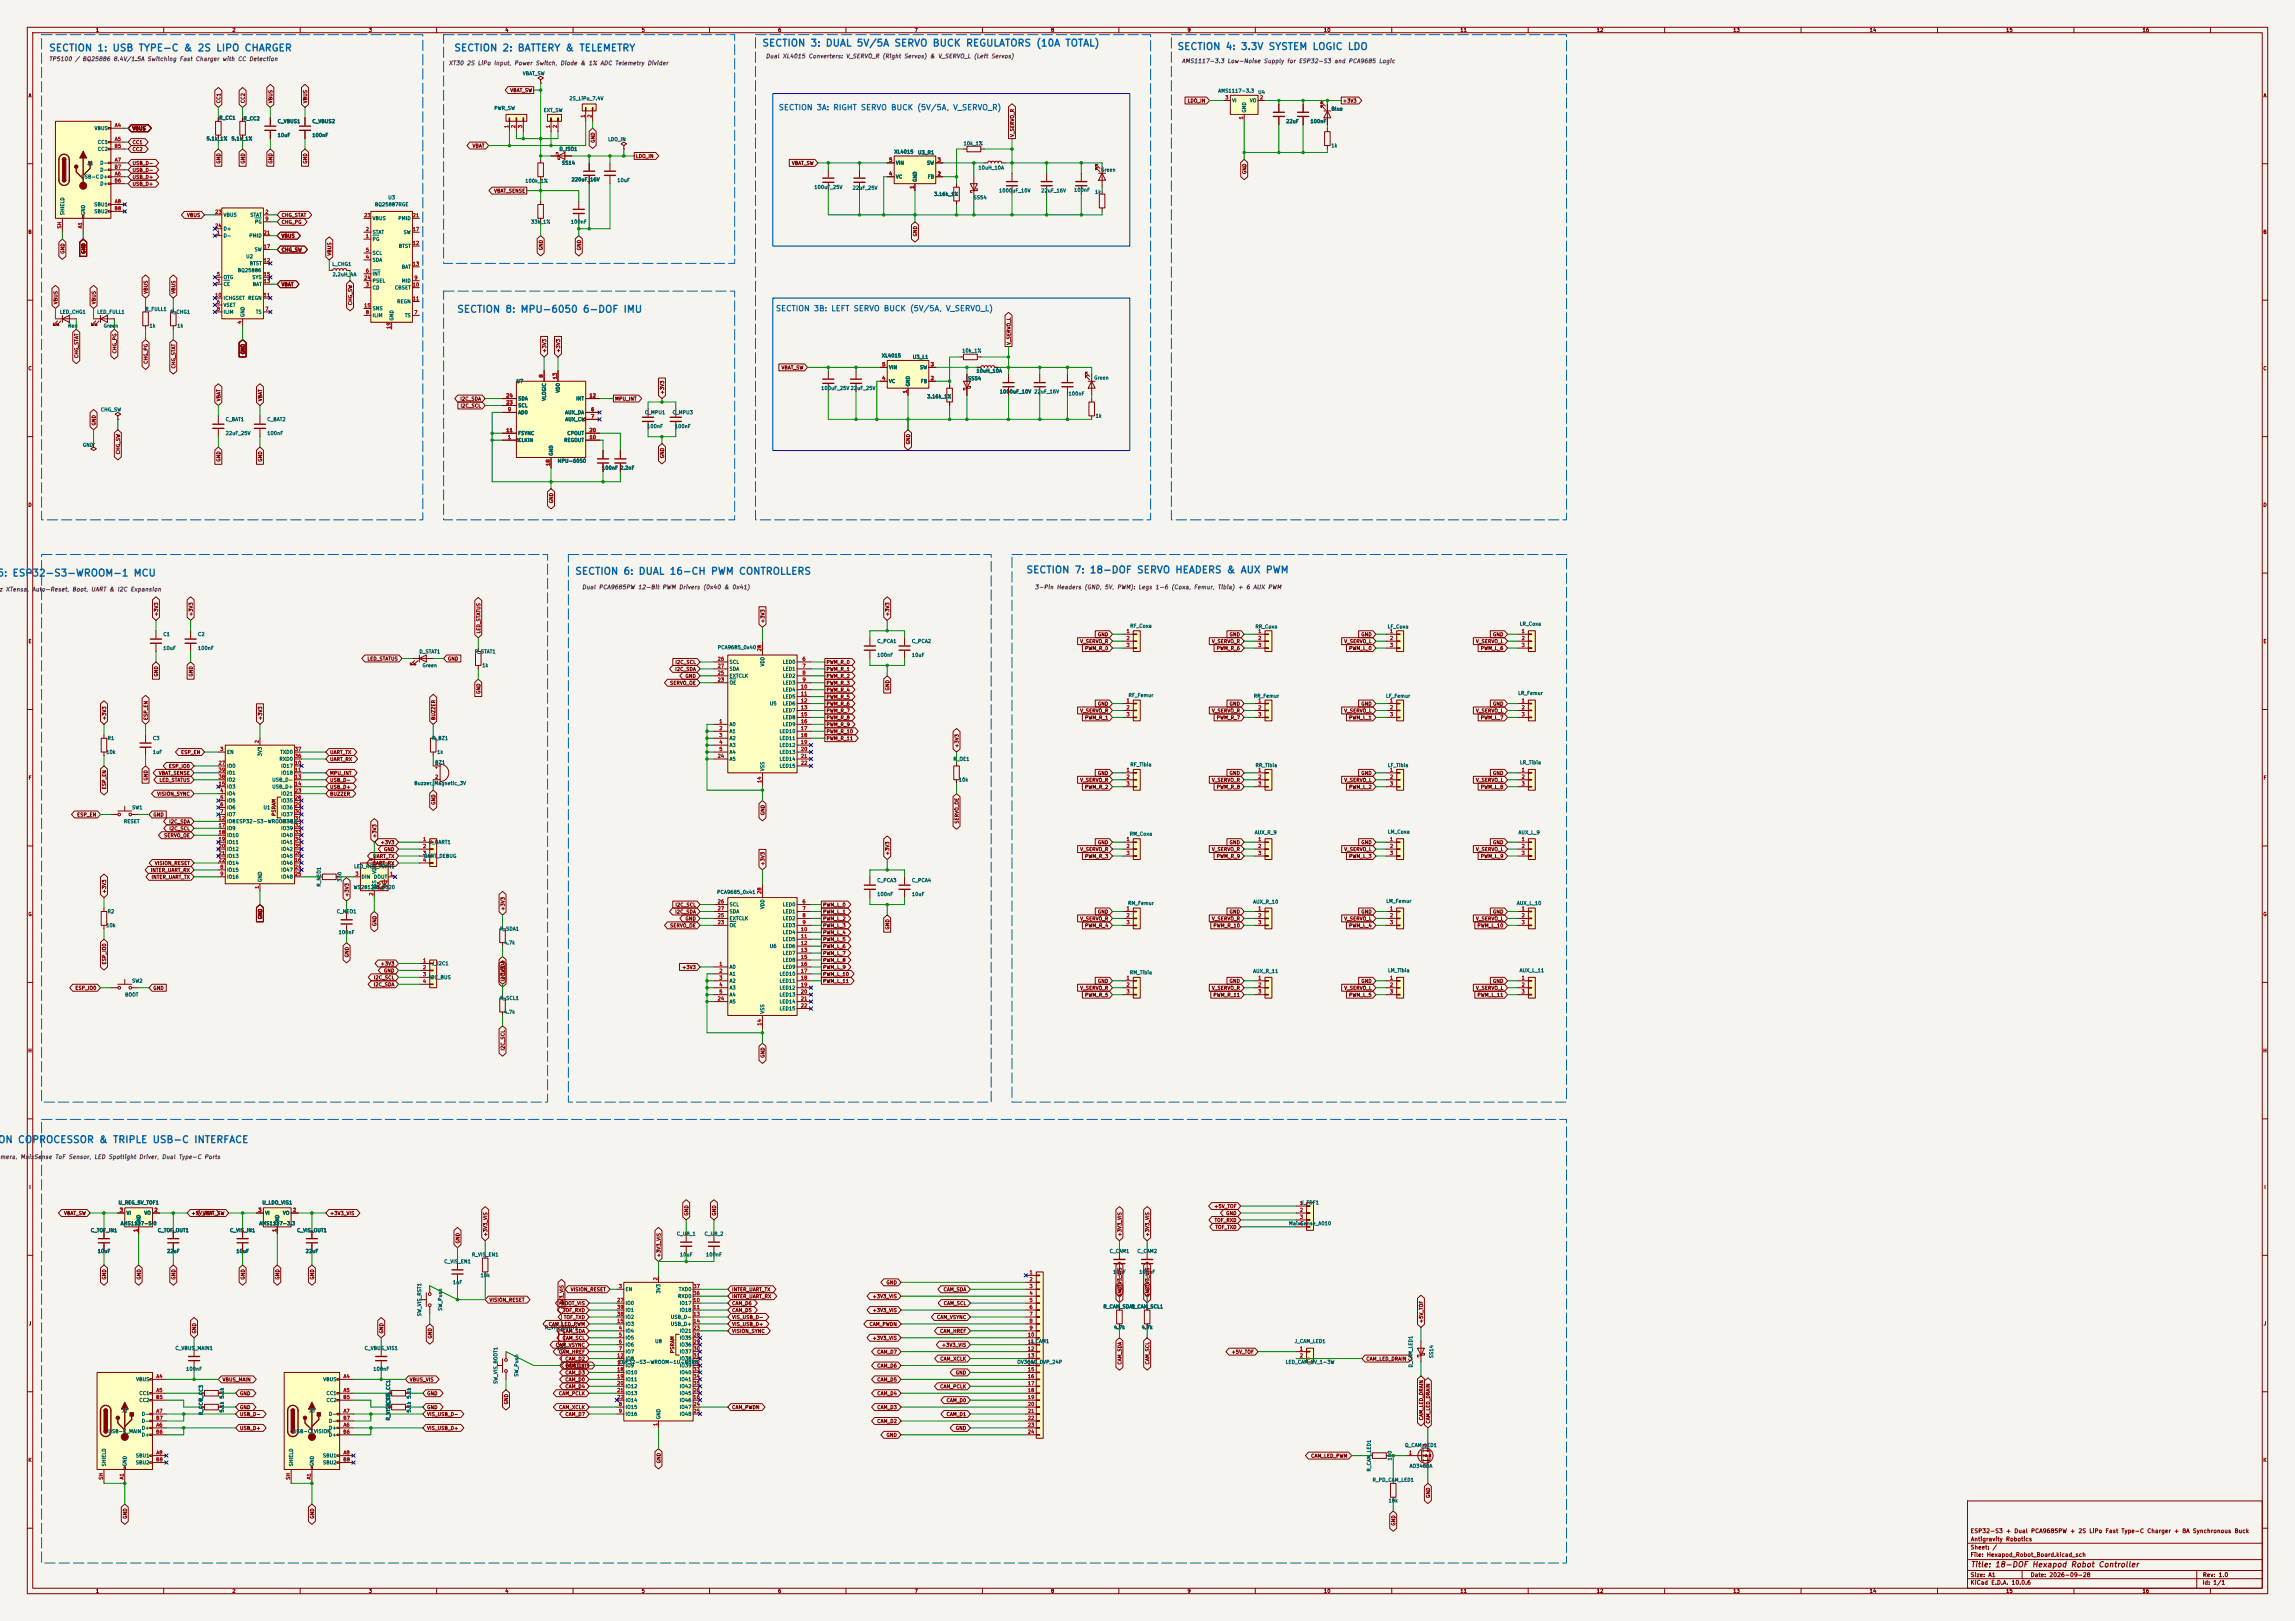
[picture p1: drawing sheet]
<svg xmlns="http://www.w3.org/2000/svg" width="841mm" height="594mm" viewBox="0 0 841 594" stroke-linecap="round" stroke-linejoin="round" font-family="sans-serif">
<defs><g id="words">
<g font-size="2.5" fill="#0064b4">
<text x="279.1" y="17.7">SECTION 3: DUAL 5V/5A SERVO BUCK REGULATORS (10A TOTAL)</text>
<text x="17.8" y="19.4">SECTION 1: USB TYPE-C &amp; 2S LIPO CHARGER</text>
<text x="166.2" y="19.4">SECTION 2: BATTERY &amp; TELEMETRY</text>
<text x="431.3" y="18.9">SECTION 4: 3.3V SYSTEM LOGIC LDO</text>
<text x="167.3" y="115.2">SECTION 8: MPU-6050 6-DOF IMU</text>
<text x="1.2" y="211.9">: ESP32-S3-WROOM-1 MCU</text>
<text x="210.6" y="211.2">SECTION 6: DUAL 16-CH PWM CONTROLLERS</text>
<text x="375.9" y="210.7">SECTION 7: 18-DOF SERVO HEADERS &amp; AUX PWM</text>
<text x="-.9" y="419.5">ON COPROCESSOR &amp; TRIPLE USB-C INTERFACE</text>
</g>
<g font-size="2" fill="#0064b4">
<text x="285.2" y="40.9">SECTION 3A: RIGHT SERVO BUCK (5V/5A, V_SERVO_R)</text>
<text x="284.1" y="114.5">SECTION 3B: LEFT SERVO BUCK (5V/5A, V_SERVO_L)</text>
</g>
<text font-size="2" fill="#840000" x="722" y="574.8">Title: 18-DOF Hexapod Robot Controller</text>
<g font-size="1.5" fill="#505050">
<text x="17.8" y="22.7">TP5100 / BQ25886 8.4V/1.5A Switching Fast Charger with CC Detection</text>
<text x="280.5" y="21.7">Dual XL4015 Converters: V_SERVO_R (Right Servos) &amp; V_SERVO_L (Left Servos)</text>
<text x="432.9" y="23.5">AMS1117-3.3 Low-Noise Supply for ESP32-S3 and PCA9685 Logic</text>
<text x="164.3" y="24.3">XT30 2S LiPo Input,</text>
<text x="188.3" y="24.3">Power Switch,</text>
<text x="205.2" y="24.3">Diode &amp; 1% ADC Telemetry Divider</text>
<text x="-.4" y="217.1">z XTensa,</text>
<text x="11.6" y="217.1">Auto-Reset,</text>
<text x="26.3" y="217.1">Boot,</text>
<text x="33.2" y="217.1">UART &amp; I2C Expansion</text>
<text x="213.1" y="216.3">Dual PCA9685PW 12-Bit PWM Drivers (0x40 &amp; 0x41)</text>
<text x="379" y="216.3">3-Pin Headers (GND,</text>
<text x="404.6" y="216.3">5V,</text>
<text x="409.2" y="216.3">PWM): Legs 1-6 (Coxa,</text>
<text x="437.3" y="216.3">Femur,</text>
<text x="446" y="216.3">Tibia) + 6 AUX PWM</text>
<text x="-.1" y="425.1">mera,</text>
<text x="7.3" y="425.1">MaixSense ToF Sensor,</text>
<text x="34.4" y="425.1">LED Spotlight Driver,</text>
<text x="59.2" y="425.1">Dual Type-C Ports</text>
</g>
<g font-size="1.5" fill="#840000">
<text x="721.9" y="562.1">ESP32-S3 + Dual PCA9685PW + 2S LiPo Fast Type-C Charger + 8A Synchronous Buck</text>
<text x="721.9" y="568.1">Sheet: /</text>
<text x="722" y="565.1">Antigravity Robotics</text>
<text x="721.9" y="570.8">File: Hexapod_Robot_Board.kicad_sch</text>
<text x="721.9" y="581">KiCad E.D.A. 10.0.6</text>
<text x="721.9" y="578.2">Size: A1</text>
<text x="743.9" y="578.2">Date: 2026-09-28</text>
<text x="806.9" y="581">Id: 1/1</text>
<text x="807" y="578.2">Rev: 1.0</text>
</g>
<g font-size="1.3" fill="#840000">
<text x="35" y="12">1</text>
<text x="85" y="12">2</text>
<text x="135" y="12">3</text>
<text x="185" y="12">4</text>
<text x="235" y="12">5</text>
<text x="285" y="12">6</text>
<text x="335" y="12">7</text>
<text x="385" y="12">8</text>
<text x="435" y="12">9</text>
<text x="485" y="12">10</text>
<text x="535" y="12">11</text>
<text x="585" y="12">12</text>
<text x="635" y="12">13</text>
<text x="685" y="12">14</text>
<text x="735" y="12">15</text>
<text x="785" y="12">16</text>
<text x="10.3" y="36">A</text>
<text x="186.8" y="34.1">VBAT_SW</text>
<text x="829.3" y="36">A</text>
<text x="81.1" y="38" transform="rotate(-90 81.1 38)">CC1</text>
<text x="90" y="38" transform="rotate(-90 90 38)">CC2</text>
<text x="100.1" y="38" transform="rotate(-90 100.1 38)">VBUS</text>
<text x="112.8" y="38" transform="rotate(-90 112.8 38)">VBUS</text>
<text x="435" y="37.9">LDO_IN</text>
<text x="491.9" y="37.9">+3V3</text>
<text x="48.4" y="53.1">CC1</text>
<text x="48.4" y="48">VBUS</text>
<text x="218.2" y="52.5" transform="rotate(-90 218.2 52.5)">GND</text>
<text x="371.9" y="50.3" transform="rotate(-90 371.9 50.3)">V_SERVO_R</text>
<text x="48.4" y="55.7">CC2</text>
<text x="173" y="54.4">VBAT</text>
<text x="232.9" y="58.2">LDO_IN</text>
<text x="48.4" y="60.7">USB_D-</text>
<text x="48.4" y="63.3">USB_D-</text>
<text x="48.4" y="65.8">USB_D+</text>
<text x="81.1" y="60.1" transform="rotate(-90 81.1 60.1)">GND</text>
<text x="90" y="60.1" transform="rotate(-90 90 60.1)">GND</text>
<text x="100.1" y="60.1" transform="rotate(-90 100.1 60.1)">GND</text>
<text x="112.8" y="60.1" transform="rotate(-90 112.8 60.1)">GND</text>
<text x="290" y="60.7">VBAT_SW</text>
<text x="457" y="63.9" transform="rotate(-90 457 63.9)">GND</text>
<text x="48.4" y="68.4">USB_D+</text>
<text x="180.9" y="70.9">VBAT_SENSE</text>
<text x="68.4" y="79.8">VBUS</text>
<text x="103" y="79.8">CHG_STAT</text>
<text x="103" y="82.3">CHG_PG</text>
<text x="10.2" y="86">B</text>
<text x="103" y="87.4">VBUS</text>
<text x="336.3" y="86.8" transform="rotate(-90 336.3 86.8)">GND</text>
<text x="829.2" y="86">B</text>
<text x="23.9" y="93.2" transform="rotate(-90 23.9 93.2)">GND</text>
<text x="31.5" y="93.2" transform="rotate(-90 31.5 93.2)">GND</text>
<text x="103" y="92.5">CHG_SW</text>
<text x="121.7" y="93.8" transform="rotate(-90 121.7 93.8)">VBUS</text>
<text x="199.2" y="91.9" transform="rotate(-90 199.2 91.9)">GND</text>
<text x="213.1" y="91.9" transform="rotate(-90 213.1 91.9)">GND</text>
<text x="54.4" y="107.8" transform="rotate(-90 54.4 107.8)">VBUS</text>
<text x="64.6" y="107.8" transform="rotate(-90 64.6 107.8)">VBUS</text>
<text x="103" y="105.2">VBAT</text>
<text x="21.4" y="111.6" transform="rotate(-90 21.4 111.6)">VBUS</text>
<text x="35.3" y="111.6" transform="rotate(-90 35.3 111.6)">VBUS</text>
<text x="129.3" y="112" transform="rotate(-90 129.3 112)">CHG_SW</text>
<text x="29" y="131.4" transform="rotate(-90 29 131.4)">CHG_STAT</text>
<text x="43" y="129.7" transform="rotate(-90 43 129.7)">CHG_PG</text>
<text x="90" y="130" transform="rotate(-90 90 130)">GND</text>
<text x="200.4" y="129.4" transform="rotate(-90 200.4 129.4)">+3V3</text>
<text x="205.5" y="129.4" transform="rotate(-90 205.5 129.4)">+3V3</text>
<text x="370.6" y="126.5" transform="rotate(-90 370.6 126.5)">V_SERVO_L</text>
<text x="10.2" y="136">C</text>
<text x="54.4" y="133.5" transform="rotate(-90 54.4 133.5)">CHG_PG</text>
<text x="64.6" y="135.2" transform="rotate(-90 64.6 135.2)">CHG_STAT</text>
<text x="286.2" y="135.7">VBAT_SW</text>
<text x="829.2" y="136">C</text>
<text x="81.1" y="147.2" transform="rotate(-90 81.1 147.2)">VBAT</text>
<text x="96.3" y="147.2" transform="rotate(-90 96.3 147.2)">VBAT</text>
<text x="168.5" y="147.1">I2C_SDA</text>
<text x="168.6" y="149.6">I2C_SCL</text>
<text x="225.2" y="147.1">MPU_INT</text>
<text x="243.6" y="144.6" transform="rotate(-90 243.6 144.6)">+3V3</text>
<text x="35.3" y="156.1" transform="rotate(-90 35.3 156.1)">GND</text>
<text x="44.2" y="166.6" transform="rotate(-90 44.2 166.6)">CHG_SW</text>
<text x="333.8" y="163" transform="rotate(-90 333.8 163)">GND</text>
<text x="81.1" y="169.4" transform="rotate(-90 81.1 169.4)">GND</text>
<text x="96.3" y="169.4" transform="rotate(-90 96.3 169.4)">GND</text>
<text x="243.6" y="168.1" transform="rotate(-90 243.6 168.1)">GND</text>
<text x="10.2" y="186">D</text>
<text x="203" y="184.6" transform="rotate(-90 203 184.6)">GND</text>
<text x="829.2" y="186">D</text>
<text x="58.2" y="225.9" transform="rotate(-90 58.2 225.9)">+3V3</text>
<text x="70.9" y="225.9" transform="rotate(-90 70.9 225.9)">+3V3</text>
<text x="326.2" y="225.9" transform="rotate(-90 326.2 225.9)">+3V3</text>
<text x="176.3" y="232.3" transform="rotate(-90 176.3 232.3)">LED_STATUS</text>
<text x="280.5" y="228.5" transform="rotate(-90 280.5 228.5)">+3V3</text>
<text x="402.1" y="233.5">GND</text>
<text x="450.4" y="233.5">GND</text>
<text x="498.7" y="233.5">GND</text>
<text x="546.9" y="233.5">GND</text>
<text x="10.3" y="236">E</text>
<text x="395.7" y="236">V_SERVO_R</text>
<text x="397.4" y="238.5">PWM_R_0</text>
<text x="443.9" y="236">V_SERVO_R</text>
<text x="445.7" y="238.5">PWM_R_6</text>
<text x="492.4" y="236">V_SERVO_L</text>
<text x="494.2" y="238.5">PWM_L_0</text>
<text x="540.7" y="236">V_SERVO_L</text>
<text x="542.4" y="238.5">PWM_L_6</text>
<text x="829.3" y="236">E</text>
<text x="134.5" y="242.4">LED_STATUS</text>
<text x="164" y="242.4">GND</text>
<text x="247.3" y="243.6">I2C_SCL</text>
<text x="302.7" y="243.6">PWM_R_0</text>
<text x="58.2" y="248.1" transform="rotate(-90 58.2 248.1)">GND</text>
<text x="70.9" y="248.1" transform="rotate(-90 70.9 248.1)">GND</text>
<text x="245.4" y="251.2">SERVO_OE</text>
<text x="247.3" y="246.2">I2C_SDA</text>
<text x="251" y="248.7">GND</text>
<text x="302.7" y="248.7">PWM_R_2</text>
<text x="302.7" y="246.2">PWM_R_1</text>
<text x="302.7" y="251.2">PWM_R_3</text>
<text x="176.3" y="254.4" transform="rotate(-90 176.3 254.4)">GND</text>
<text x="302.7" y="256.3">PWM_R_5</text>
<text x="302.7" y="253.8">PWM_R_4</text>
<text x="326.2" y="253.2" transform="rotate(-90 326.2 253.2)">GND</text>
<text x="302.7" y="258.9">PWM_R_6</text>
<text x="302.7" y="261.4">PWM_R_7</text>
<text x="302.7" y="263.9">PWM_R_8</text>
<text x="395.7" y="261.4">V_SERVO_R</text>
<text x="397.4" y="263.9">PWM_R_1</text>
<text x="402.1" y="258.9">GND</text>
<text x="443.9" y="261.4">V_SERVO_R</text>
<text x="445.7" y="263.9">PWM_R_7</text>
<text x="450.4" y="258.9">GND</text>
<text x="492.4" y="261.4">V_SERVO_L</text>
<text x="494.2" y="263.9">PWM_L_1</text>
<text x="498.7" y="258.9">GND</text>
<text x="540.7" y="261.4">V_SERVO_L</text>
<text x="542.4" y="263.9">PWM_L_7</text>
<text x="546.9" y="258.9">GND</text>
<text x="39.2" y="264" transform="rotate(-90 39.2 264)">+3V3</text>
<text x="54.4" y="264" transform="rotate(-90 54.4 264)">ESP_EN</text>
<text x="96.3" y="264" transform="rotate(-90 96.3 264)">+3V3</text>
<text x="159.8" y="264" transform="rotate(-90 159.8 264)">BUZZER</text>
<text x="302.7" y="266.5">PWM_R_9</text>
<text x="302.7" y="269">PWM_R_10</text>
<text x="302.7" y="271.6">PWM_R_11</text>
<text x="351.6" y="274.2" transform="rotate(-90 351.6 274.2)">+3V3</text>
<text x="61.7" y="281.7">ESP_IO0</text>
<text x="66.2" y="276.6">ESP_EN</text>
<text x="120.8" y="279.2">UART_RX</text>
<text x="120.8" y="276.6">UART_TX</text>
<text x="10.3" y="286">F</text>
<text x="54.4" y="286.2" transform="rotate(-90 54.4 286.2)">GND</text>
<text x="58" y="284.3">VBAT_SENSE</text>
<text x="58.3" y="286.8">LED_STATUS</text>
<text x="120.8" y="284.3">MPU_INT</text>
<text x="120.8" y="286.8">USB_D-</text>
<text x="395.7" y="286.8">V_SERVO_R</text>
<text x="402.1" y="284.3">GND</text>
<text x="443.9" y="286.8">V_SERVO_R</text>
<text x="450.4" y="284.3">GND</text>
<text x="492.4" y="286.8">V_SERVO_L</text>
<text x="498.7" y="284.3">GND</text>
<text x="540.7" y="286.8">V_SERVO_L</text>
<text x="546.9" y="284.3">GND</text>
<text x="829.3" y="286">F</text>
<text x="39.2" y="289.4" transform="rotate(-90 39.2 289.4)">ESP_EN</text>
<text x="57.4" y="291.9">VISION_SYNC</text>
<text x="120.8" y="289.3">USB_D+</text>
<text x="120.8" y="291.9">BUZZER</text>
<text x="397.4" y="289.3">PWM_R_2</text>
<text x="445.7" y="289.3">PWM_R_8</text>
<text x="494.2" y="289.3">PWM_L_2</text>
<text x="542.4" y="289.3">PWM_L_8</text>
<text x="28.1" y="299.5">ESP_EN</text>
<text x="56" y="299.5">GND</text>
<text x="101.3" y="299.2" transform="rotate(-90 101.3 299.2)">PSRAM</text>
<text x="159.8" y="295.1" transform="rotate(-90 159.8 295.1)">GND</text>
<text x="280.5" y="298.9" transform="rotate(-90 280.5 298.9)">GND</text>
<text x="61.8" y="302">I2C_SDA</text>
<text x="61.9" y="304.6">I2C_SCL</text>
<text x="351.6" y="302" transform="rotate(-90 351.6 302)">SERVO_OE</text>
<text x="60" y="307.1">SERVO_OE</text>
<text x="138.2" y="307.2" transform="rotate(-90 138.2 307.2)">+3V3</text>
<text x="139.3" y="309.7">+3V3</text>
<text x="402.1" y="309.7">GND</text>
<text x="450.4" y="309.7">GND</text>
<text x="498.7" y="309.7">GND</text>
<text x="546.9" y="309.7">GND</text>
<text x="56.6" y="317.3">VISION_RESET</text>
<text x="136.3" y="317.3">UART_RX</text>
<text x="136.6" y="314.7">UART_TX</text>
<text x="140.5" y="312.2">GND</text>
<text x="280.5" y="317.4" transform="rotate(-90 280.5 317.4)">+3V3</text>
<text x="326.2" y="313.6" transform="rotate(-90 326.2 313.6)">+3V3</text>
<text x="395.7" y="312.2">V_SERVO_R</text>
<text x="397.4" y="314.7">PWM_R_3</text>
<text x="443.9" y="312.2">V_SERVO_R</text>
<text x="445.7" y="314.7">PWM_R_9</text>
<text x="492.4" y="312.2">V_SERVO_L</text>
<text x="494.2" y="314.7">PWM_L_3</text>
<text x="540.7" y="312.2">V_SERVO_L</text>
<text x="542.4" y="314.7">PWM_L_9</text>
<text x="55.1" y="319.8">INTER_UART_RX</text>
<text x="55.4" y="322.4">INTER_UART_TX</text>
<text x="39.2" y="327.5" transform="rotate(-90 39.2 327.5)">+3V3</text>
<text x="128.1" y="328.8" transform="rotate(-90 128.1 328.8)">+3V3</text>
<text x="10.2" y="336">G</text>
<text x="185.2" y="333.9" transform="rotate(-90 185.2 333.9)">+3V3</text>
<text x="247.3" y="335.1">I2C_SDA</text>
<text x="247.3" y="332.5">I2C_SCL</text>
<text x="301.4" y="335.1">PWM_L_1</text>
<text x="301.4" y="332.5">PWM_L_0</text>
<text x="402.1" y="335.1">GND</text>
<text x="450.4" y="335.1">GND</text>
<text x="498.7" y="335.1">GND</text>
<text x="546.9" y="335.1">GND</text>
<text x="829.2" y="336">G</text>
<text x="96.3" y="337" transform="rotate(-90 96.3 337)">GND</text>
<text x="138.2" y="339.5" transform="rotate(-90 138.2 339.5)">GND</text>
<text x="245.4" y="340.1">SERVO_OE</text>
<text x="251" y="337.6">GND</text>
<text x="301.4" y="337.6">PWM_L_2</text>
<text x="301.4" y="340.1">PWM_L_3</text>
<text x="326.2" y="340.8" transform="rotate(-90 326.2 340.8)">GND</text>
<text x="395.7" y="337.6">V_SERVO_R</text>
<text x="397.4" y="340.1">PWM_R_4</text>
<text x="443.9" y="337.6">V_SERVO_R</text>
<text x="444.5" y="340.1">PWM_R_10</text>
<text x="492.4" y="337.6">V_SERVO_L</text>
<text x="494.2" y="340.1">PWM_L_4</text>
<text x="540.7" y="337.6">V_SERVO_L</text>
<text x="541.2" y="340.1">PWM_L_10</text>
<text x="301.4" y="347.8">PWM_L_6</text>
<text x="301.4" y="345.2">PWM_L_5</text>
<text x="301.4" y="342.7">PWM_L_4</text>
<text x="39.2" y="353.6" transform="rotate(-90 39.2 353.6)">ESP_IO0</text>
<text x="128.1" y="351" transform="rotate(-90 128.1 351)">GND</text>
<text x="301.4" y="352.8">PWM_L_8</text>
<text x="301.4" y="350.3">PWM_L_7</text>
<text x="136.8" y="359.2">I2C_SCL</text>
<text x="139.3" y="354.1">+3V3</text>
<text x="140.5" y="356.7">GND</text>
<text x="185.2" y="359.8" transform="rotate(-90 185.2 359.8)">I2C_SDA</text>
<text x="185.2" y="359.3" transform="rotate(-90 185.2 359.3)">+3V3</text>
<text x="249.8" y="355.4">+3V3</text>
<text x="301.4" y="357.9">PWM_L_10</text>
<text x="301.4" y="355.4">PWM_L_9</text>
<text x="27.4" y="363">ESP_IO0</text>
<text x="56" y="363">GND</text>
<text x="136.8" y="361.7">I2C_SDA</text>
<text x="301.4" y="360.5">PWM_L_11</text>
<text x="395.7" y="363">V_SERVO_R</text>
<text x="397.4" y="365.5">PWM_R_5</text>
<text x="402.1" y="360.5">GND</text>
<text x="443.9" y="363">V_SERVO_R</text>
<text x="444.5" y="365.5">PWM_R_11</text>
<text x="450.4" y="360.5">GND</text>
<text x="492.4" y="363">V_SERVO_L</text>
<text x="494.2" y="365.5">PWM_L_5</text>
<text x="498.7" y="360.5">GND</text>
<text x="540.7" y="363">V_SERVO_L</text>
<text x="541.2" y="365.5">PWM_L_11</text>
<text x="546.9" y="360.5">GND</text>
<text x="10.2" y="386">H</text>
<text x="185.2" y="385.1" transform="rotate(-90 185.2 385.1)">I2C_SCL</text>
<text x="280.5" y="387.8" transform="rotate(-90 280.5 387.8)">GND</text>
<text x="829.2" y="386">H</text>
<text x="10.6" y="436">I</text>
<text x="829.6" y="436">I</text>
<text x="444.8" y="443">+5V_TOF</text>
<text x="23.3" y="445.6">VBAT_SW</text>
<text x="70" y="445.6">+5V_TOF</text>
<text x="74.1" y="445.6">VBAT_SW</text>
<text x="120.8" y="445.6">+3V3_VIS</text>
<text x="252.5" y="445.6" transform="rotate(-90 252.5 445.6)">GND</text>
<text x="262.7" y="445.6" transform="rotate(-90 262.7 445.6)">GND</text>
<text x="444.9" y="448.1">TOF_RXD</text>
<text x="449.1" y="445.6">GND</text>
<text x="168.7" y="455.8" transform="rotate(-90 168.7 455.8)">GND</text>
<text x="178.9" y="453.3" transform="rotate(-90 178.9 453.3)">+3V3_VIS</text>
<text x="411.3" y="453.3" transform="rotate(-90 411.3 453.3)">+3V3_VIS</text>
<text x="421.4" y="453.3" transform="rotate(-90 421.4 453.3)">+3V3_VIS</text>
<text x="445.2" y="450.6">TOF_TXD</text>
<text x="242.4" y="460.9" transform="rotate(-90 242.4 460.9)">+3V3_VIS</text>
<text x="39.2" y="469.1" transform="rotate(-90 39.2 469.1)">GND</text>
<text x="51.9" y="469.1" transform="rotate(-90 51.9 469.1)">GND</text>
<text x="64.6" y="469.1" transform="rotate(-90 64.6 469.1)">GND</text>
<text x="90" y="469.1" transform="rotate(-90 90 469.1)">GND</text>
<text x="102.7" y="469.1" transform="rotate(-90 102.7 469.1)">GND</text>
<text x="115.4" y="469.1" transform="rotate(-90 115.4 469.1)">GND</text>
<text x="209" y="473.5">VISION_RESET</text>
<text x="268.1" y="473.5">INTER_UART_TX</text>
<text x="324.7" y="471">GND</text>
<text x="345.6" y="473.5">CAM_SDA</text>
<text x="411.3" y="473.6" transform="rotate(-90 411.3 473.6)">+3V3_VIS</text>
<text x="421.4" y="473.6" transform="rotate(-90 421.4 473.6)">+3V3_VIS</text>
<text x="179.2" y="477.3">VISION_RESET</text>
<text x="205.5" y="478.6">BOOT_VIS</text>
<text x="206.8" y="479.9" transform="rotate(-90 206.8 479.9)">+3V3_VIS</text>
<text x="268.1" y="476">INTER_UART_RX</text>
<text x="268.1" y="478.6">CAM_D6</text>
<text x="319.6" y="476">+3V3_VIS</text>
<text x="345.7" y="478.6">CAM_SCL</text>
<text x="411.3" y="475.4" transform="rotate(-90 411.3 475.4)">GND</text>
<text x="421.4" y="475.4" transform="rotate(-90 421.4 475.4)">GND</text>
<text x="10.4" y="486">J</text>
<text x="206.1" y="481.1">TOF_RXD</text>
<text x="206.4" y="483.7">TOF_TXD</text>
<text x="268.1" y="481.1">CAM_D5</text>
<text x="268.1" y="483.7">VIS_USB_D-</text>
<text x="319.6" y="481.1">+3V3_VIS</text>
<text x="343.2" y="483.7">CAM_VSYNC</text>
<text x="521.8" y="485" transform="rotate(-90 521.8 485)">+5V_TOF</text>
<text x="829.4" y="486">J</text>
<text x="72.2" y="488.8" transform="rotate(-90 72.2 488.8)">GND</text>
<text x="140.8" y="488.8" transform="rotate(-90 140.8 488.8)">GND</text>
<text x="158.5" y="490.7" transform="rotate(-90 158.5 490.7)">GND</text>
<text x="200.9" y="486.2">CAM_LED_PWM</text>
<text x="205.9" y="488.7">CAM_SDA</text>
<text x="206" y="491.3">CAM_SCL</text>
<text x="268.1" y="488.7">VISION_SYNC</text>
<text x="268.1" y="486.2">VIS_USB_D+</text>
<text x="318.4" y="486.2">CAM_PWDN</text>
<text x="319.6" y="491.3">+3V3_VIS</text>
<text x="344.3" y="488.7">CAM_HREF</text>
<text x="203.5" y="493.8">CAM_VSYNC</text>
<text x="204.6" y="496.4">CAM_HREF</text>
<text x="247.3" y="496" transform="rotate(-90 247.3 496)">PSRAM</text>
<text x="321.3" y="496.4">CAM_D7</text>
<text x="345" y="493.8">+3V3_VIS</text>
<text x="451.1" y="496.4">+5V_TOF</text>
<text x="207" y="498.9">CAM_D2</text>
<text x="207" y="501.4">CAM_D1</text>
<text x="207" y="504">CAM_D3</text>
<text x="207.1" y="501.4">BOOT_VIS</text>
<text x="321.3" y="501.4">CAM_D6</text>
<text x="344.4" y="498.9">CAM_XCLK</text>
<text x="350.1" y="504">GND</text>
<text x="411.3" y="500.2" transform="rotate(-90 411.3 500.2)">CAM_SDA</text>
<text x="421.4" y="500.2" transform="rotate(-90 421.4 500.2)">CAM_SCL</text>
<text x="500.5" y="498.9">CAM_LED_DRAIN</text>
<text x="81.4" y="506.5">VBUS_MAIN</text>
<text x="150" y="506.5">VBUS_VIS</text>
<text x="207" y="509.1">CAM_D4</text>
<text x="207" y="506.5">CAM_D0</text>
<text x="321.3" y="506.5">CAM_D5</text>
<text x="344.3" y="509.1">CAM_PCLK</text>
<text x="87.8" y="511.6">GND</text>
<text x="156.3" y="511.6">GND</text>
<text x="186.5" y="514.8" transform="rotate(-90 186.5 514.8)">GND</text>
<text x="204.6" y="511.6">CAM_PCLK</text>
<text x="321.3" y="511.6">CAM_D4</text>
<text x="346.7" y="514.1">CAM_D0</text>
<text x="87.8" y="519.2">USB_D-</text>
<text x="87.8" y="516.7">GND</text>
<text x="156.3" y="516.7">GND</text>
<text x="156.3" y="519.2">VIS_USB_D-</text>
<text x="204.7" y="516.7">CAM_XCLK</text>
<text x="207" y="519.2">CAM_D7</text>
<text x="268.1" y="516.7">CAM_PWDN</text>
<text x="321.3" y="516.7">CAM_D3</text>
<text x="321.3" y="521.8">CAM_D2</text>
<text x="346.7" y="519.2">CAM_D1</text>
<text x="521.8" y="520.6" transform="rotate(-90 521.8 520.6)">CAM_LED_DRAIN</text>
<text x="524.3" y="521.8" transform="rotate(-90 524.3 521.8)">CAM_LED_DRAIN</text>
<text x="87.8" y="524.3">USB_D+</text>
<text x="156.3" y="524.3">VIS_USB_D+</text>
<text x="324.7" y="526.8">GND</text>
<text x="350.1" y="524.3">GND</text>
<text x="10.2" y="536">K</text>
<text x="242.4" y="536.4" transform="rotate(-90 242.4 536.4)">GND</text>
<text x="480.3" y="534.5">CAM_LED_PWM</text>
<text x="829.2" y="536">K</text>
<text x="524.3" y="549.1" transform="rotate(-90 524.3 549.1)">GND</text>
<text x="46.8" y="556.7" transform="rotate(-90 46.8 556.7)">GND</text>
<text x="115.4" y="556.7" transform="rotate(-90 115.4 556.7)">GND</text>
<text x="511.6" y="559.2" transform="rotate(-90 511.6 559.2)">GND</text>
<text x="35" y="584">1</text>
<text x="85" y="584">2</text>
<text x="135" y="584">3</text>
<text x="185" y="584">4</text>
<text x="235" y="584">5</text>
<text x="285" y="584">6</text>
<text x="335" y="584">7</text>
<text x="385" y="584">8</text>
<text x="435" y="584">9</text>
<text x="485" y="584">10</text>
<text x="535" y="584">11</text>
<text x="585" y="584">12</text>
<text x="635" y="584">13</text>
<text x="685" y="584">14</text>
<text x="735" y="584">15</text>
<text x="785" y="584">16</text>
</g>
<g font-size="1.3" fill="#006464">
<text x="191.4" y="27.9">VBAT_SW</text>
<text x="446.3" y="34.2">AMS1117-3.3</text>
<text x="460.9" y="34.7">U4</text>
<text x="181" y="40.6">PWR_SW</text>
<text x="199.1" y="41.3">EXT_SW</text>
<text x="208.5" y="37">2S_LiPo_7.4V</text>
<text x="451.3" y="37.8">VI</text>
<text x="456.9" y="41.4" transform="rotate(-90 456.9 41.4)">GND</text>
<text x="457.9" y="37.8">VO</text>
<text x="487.8" y="40.8">Blue</text>
<text x="34.5" y="48">VBUS</text>
<text x="80.2" y="44.1">R_CC1</text>
<text x="89.1" y="44.4">R_CC2</text>
<text x="101.6" y="45.4">C_VBUS1</text>
<text x="114.3" y="45.4">C_VBUS2</text>
<text x="471.2" y="45.4">22uF</text>
<text x="480" y="45.4">100nF</text>
<text x="35.6" y="53">CC1</text>
<text x="75.5" y="51.8">5.1k_1%</text>
<text x="84.7" y="51.8">5.1k_1%</text>
<text x="101.6" y="50.5">10uF</text>
<text x="114.3" y="50.5">100nF</text>
<text x="222.7" y="52">LDO_IN</text>
<text x="353" y="53.5">10k_1%</text>
<text x="35.6" y="55.6">CC2</text>
<text x="204.9" y="55.6">D_ISO1</text>
<text x="327.6" y="56.6">XL4015</text>
<text x="336.2" y="56.8">U3_R1</text>
<text x="487.7" y="54.3">1k</text>
<text x="29.6" y="65.7">USB-CD+</text>
<text x="31.8" y="60.7">J1</text>
<text x="36.6" y="60.7">D-</text>
<text x="36.6" y="63.2">D-</text>
<text x="205.7" y="60.7">SS14</text>
<text x="328.1" y="65.7">VC</text>
<text x="328.1" y="60.7">VIN</text>
<text x="339.5" y="60.7">SW</text>
<text x="339.8" y="65.7">FB</text>
<text x="358.4" y="62.4">10uH_10A</text>
<text x="403.3" y="63.2">Green</text>
<text x="36.6" y="68.3">D+</text>
<text x="192.3" y="67.3">100k_1%</text>
<text x="209.3" y="66.7">220uF_16V</text>
<text x="226" y="67">10uF</text>
<text x="298.2" y="69.5">100uF_25V</text>
<text x="312.3" y="69.8">22uF_25V</text>
<text x="336.2" y="66.8" transform="rotate(-90 336.2 66.8)">GND</text>
<text x="366" y="70.8">1000uF_10V</text>
<text x="381.4" y="70.8">22uF_16V</text>
<text x="393.4" y="70.6">100nF</text>
<text x="401.1" y="71.3">1k</text>
<text x="34.4" y="75.9">SBU1</text>
<text x="137.2" y="75.9">BQ25887RGE</text>
<text x="142.1" y="73.4">U3</text>
<text x="342.1" y="72.1">3.16k_1%</text>
<text x="356.6" y="73.4">SS54</text>
<text x="23.8" y="79" transform="rotate(-90 23.8 79)">SHIELD</text>
<text x="31.4" y="79" transform="rotate(-90 31.4 79)">GND</text>
<text x="34.4" y="78.4">SBU2</text>
<text x="81.8" y="79.7">VBUS</text>
<text x="91.6" y="79.7">STAT</text>
<text x="93.2" y="82.2">PG</text>
<text x="136.4" y="81">VBUS</text>
<text x="145.8" y="81">PMID</text>
<text x="194.5" y="82.2">33k_1%</text>
<text x="209" y="82.2">100nF</text>
<text x="81.8" y="87.3">D-</text>
<text x="81.8" y="84.8">D+</text>
<text x="91.2" y="87.3">PMID</text>
<text x="136.4" y="88.6">PG</text>
<text x="136.4" y="86.1">STAT</text>
<text x="147.7" y="86.1">SW</text>
<text x="90" y="94.9">U2</text>
<text x="93.1" y="92.4">SW</text>
<text x="136.4" y="93.7">SCL</text>
<text x="146" y="91.1">BTST</text>
<text x="87" y="100">BQ25886</text>
<text x="91.4" y="97.5">BTST</text>
<text x="121.6" y="97.7">L_CHG1</text>
<text x="121.7" y="101.5">2.2uH_4A</text>
<text x="136.4" y="96.2">SDA</text>
<text x="136.4" y="101.3">INT</text>
<text x="147.1" y="98.8">BAT</text>
<text x="81.8" y="105.1">CE</text>
<text x="81.8" y="102.6">OTG</text>
<text x="92.3" y="102.6">SYS</text>
<text x="92.5" y="105.1">BAT</text>
<text x="136.4" y="106.4">CD</text>
<text x="136.4" y="103.8">PSEL</text>
<text x="144.5" y="106.4">CBSET</text>
<text x="147.1" y="103.8">MID</text>
<text x="81.8" y="112.7">VSET</text>
<text x="81.8" y="110.2">ICHGSET</text>
<text x="90.8" y="110.2">REGN</text>
<text x="136.4" y="114">SNS</text>
<text x="145.4" y="111.5">REGN</text>
<text x="21.8" y="115.3">LED_CHG1</text>
<text x="35.5" y="115.3">LED_FULL1</text>
<text x="53.1" y="114.2">R_FULL1</text>
<text x="62.3" y="115.3">R_CHG1</text>
<text x="81.8" y="115.3">ILIM</text>
<text x="89.9" y="116.4" transform="rotate(-90 89.9 116.4)">GND</text>
<text x="93.6" y="115.3">TS</text>
<text x="136.4" y="116.5">ILIM</text>
<text x="144.5" y="117.6" transform="rotate(-90 144.5 117.6)">GND</text>
<text x="148.2" y="116.5">TS</text>
<text x="24.8" y="120.3">Red</text>
<text x="37.8" y="120.3">Green</text>
<text x="54.6" y="120.3">1k</text>
<text x="64.8" y="120.3">1k</text>
<text x="323" y="131.3">XL4015</text>
<text x="334.3" y="131.8">U3_L1</text>
<text x="352.4" y="129.5">10k_1%</text>
<text x="325.6" y="135.6">VIN</text>
<text x="337" y="135.6">SW</text>
<text x="357.6" y="136.9">10uH_10A</text>
<text x="189.1" y="140.7">U7</text>
<text x="300.8" y="143.2">100uF_25V 22uF_25V</text>
<text x="325.6" y="140.7">VC</text>
<text x="333.7" y="141.8" transform="rotate(-90 333.7 141.8)">GND</text>
<text x="337.3" y="140.7">FB</text>
<text x="354.6" y="139.6">SS54</text>
<text x="400.8" y="139.4">Green</text>
<text x="189.7" y="149.6">SCL</text>
<text x="189.7" y="147">SDA</text>
<text x="200.4" y="147" transform="rotate(-90 200.4 147)">VLOGIC</text>
<text x="205.4" y="144.1" transform="rotate(-90 205.4 144.1)">VDD</text>
<text x="211" y="147">INT</text>
<text x="339.6" y="146.3">3.16k_1%</text>
<text x="366.2" y="144.5">1000uF_10V 22uF_16V</text>
<text x="366.2" y="144.5">1000uF_10V</text>
<text x="391.4" y="145.2">100nF</text>
<text x="36.8" y="151.1">CHG_SW</text>
<text x="82.5" y="154.6">C_BAT1</text>
<text x="97.8" y="154.6">C_BAT2</text>
<text x="189.7" y="152.1">AD0</text>
<text x="206.9" y="152.1">AUX_DA</text>
<text x="207" y="154.6">AUX_CL</text>
<text x="236.2" y="152.1">C_MPU1</text>
<text x="246.3" y="152.1">C_MPU3</text>
<text x="401.3" y="153.4">1k</text>
<text x="82.5" y="159.7">22uF_25V</text>
<text x="97.8" y="159.7">100nF</text>
<text x="189.7" y="159.7">FSYNC</text>
<text x="207.7" y="159.7">CPOUT</text>
<text x="237" y="157.2">100nF</text>
<text x="247.1" y="157.2">100nF</text>
<text x="30.2" y="164">GND</text>
<text x="189.7" y="162.3">CLKIN</text>
<text x="202.9" y="167.2" transform="rotate(-90 202.9 167.2)">GND</text>
<text x="206.6" y="162.3">REGOUT</text>
<text x="204.2" y="169.9">MPU-6050</text>
<text x="220.5" y="172.4">100nF 2.2nF</text>
<text x="59.7" y="233.4">C1</text>
<text x="72.4" y="233.4">C2</text>
<text x="414" y="230.3">RF_Coxa</text>
<text x="459.9" y="230.6">RR_Coxa</text>
<text x="508.4" y="230.6">LF_Coxa</text>
<text x="556.8" y="229.6">LR_Coxa</text>
<text x="59.7" y="238.5">10uF</text>
<text x="72.4" y="238.5">100nF</text>
<text x="153.5" y="239.7">D_STAT1</text>
<text x="173.8" y="239.7">R_STAT1</text>
<text x="262.9" y="238.2">PCA9685_0x40</text>
<text x="321.3" y="235.9">C_PCA1</text>
<text x="334" y="235.9">C_PCA2</text>
<text x="154.7" y="244.8">Green</text>
<text x="176.6" y="244.8">1k</text>
<text x="267.2" y="243.5">SCL</text>
<text x="280.4" y="244.4" transform="rotate(-90 280.4 244.4)">VDD</text>
<text x="286.7" y="243.5">LED0</text>
<text x="321.3" y="241">100nF</text>
<text x="334" y="241">10uF</text>
<text x="267.2" y="251.2">OE</text>
<text x="267.2" y="248.6">EXTCLK</text>
<text x="267.2" y="246.1">SDA</text>
<text x="286.7" y="246.1">LED1</text>
<text x="286.7" y="248.6">LED2</text>
<text x="286.7" y="251.2">LED3</text>
<text x="286.7" y="253.7">LED4</text>
<text x="286.7" y="256.2">LED5</text>
<text x="413.4" y="255.7">RF_Femur</text>
<text x="459.3" y="256">RR_Femur</text>
<text x="507.7" y="256">LF_Femur</text>
<text x="556.2" y="255">LR_Femur</text>
<text x="281.9" y="258.8">U5</text>
<text x="286.7" y="258.8">LED6</text>
<text x="286.7" y="261.3">LED7</text>
<text x="286.7" y="263.9">LED8</text>
<text x="267.2" y="266.4">A0</text>
<text x="267.2" y="268.9">A1</text>
<text x="285.5" y="268.9">LED10</text>
<text x="286.7" y="266.4">LED9</text>
<text x="39.3" y="271.5">R1</text>
<text x="55.9" y="271.5">C3</text>
<text x="158.2" y="271.5">R_BZ1</text>
<text x="267.2" y="271.5">A2</text>
<text x="267.2" y="274">A3</text>
<text x="285.5" y="271.5">LED11</text>
<text x="285.5" y="274">LED12</text>
<text x="38.8" y="276.6">10k</text>
<text x="55.9" y="276.6">1uF</text>
<text x="83" y="276.6">EN</text>
<text x="83" y="281.6">IO0</text>
<text x="96.2" y="277.3" transform="rotate(-90 96.2 277.3)">3V3</text>
<text x="102.3" y="279.1">RXD0</text>
<text x="102.6" y="276.6">TXD0</text>
<text x="102.9" y="281.6">IO17</text>
<text x="159.3" y="280.4">BZ1</text>
<text x="160" y="276.6">1k</text>
<text x="267.2" y="276.6">A4</text>
<text x="267.2" y="279.1">A5</text>
<text x="285.5" y="276.6">LED13</text>
<text x="285.5" y="279.1">LED14</text>
<text x="285.5" y="281.6">LED15</text>
<text x="349.2" y="279.1">R_OE1</text>
<text x="414.1" y="281.1">RF_Tibia</text>
<text x="459.9" y="281.4">RR_Tibia</text>
<text x="508.4" y="281.4">LF_Tibia</text>
<text x="556.8" y="280.4">LR_Tibia</text>
<text x="83" y="286.7">IO2</text>
<text x="83" y="284.2">IO1</text>
<text x="99.6" y="286.7">USB_D-</text>
<text x="102.9" y="284.2">IO18</text>
<text x="151.7" y="288">Buzzer_Magnetic_3V</text>
<text x="280.4" y="282.7" transform="rotate(-90 280.4 282.7)">VSS</text>
<text x="351.2" y="286.7">10k</text>
<text x="83" y="291.8">IO4</text>
<text x="83" y="289.3">IO3</text>
<text x="99.6" y="289.3">USB_D+</text>
<text x="102.9" y="291.8">IO21</text>
<text x="48.2" y="296.9">SW1</text>
<text x="83" y="294.3">IO5</text>
<text x="83" y="296.9">IO6</text>
<text x="83" y="299.4">IO7</text>
<text x="96.4" y="296.9">U1</text>
<text x="102.9" y="294.3">IO35</text>
<text x="102.9" y="296.9">IO36</text>
<text x="102.9" y="299.4">IO37</text>
<text x="45.3" y="302">RESET</text>
<text x="83" y="302">IO8ESP32-S3-WROOM-1U</text>
<text x="83" y="304.5">IO9</text>
<text x="102.9" y="302">IO38</text>
<text x="102.9" y="304.5">IO39</text>
<text x="508.4" y="305.8">LM_Coxa</text>
<text x="83" y="307">IO10</text>
<text x="83" y="309.6">IO11</text>
<text x="102.9" y="307">IO40</text>
<text x="102.9" y="309.6">IO41</text>
<text x="157.3" y="309.6">J_UART1</text>
<text x="413.8" y="306.5">RM_Coxa</text>
<text x="459.7" y="306">AUX_R_9</text>
<text x="556.3" y="306">AUX_L_9</text>
<text x="83" y="312.1">IO12</text>
<text x="83" y="314.7">IO13</text>
<text x="83" y="317.2">IO14</text>
<text x="102.9" y="317.2">IO46</text>
<text x="102.9" y="314.7">IO45</text>
<text x="102.9" y="312.1">IO42</text>
<text x="155.2" y="314.7">UART_DEBUG</text>
<text x="83" y="319.7">IO15</text>
<text x="83" y="322.3">IO16</text>
<text x="96.2" y="323.4" transform="rotate(-90 96.2 323.4)">GND</text>
<text x="102.9" y="319.7">IO47</text>
<text x="102.9" y="322.3">IO48</text>
<text x="125.4" y="323.3" transform="rotate(-90 125.4 323.3)">330</text>
<text x="129.6" y="318.5">LED_RGB_MAIN1</text>
<text x="132.3" y="322.3">DIN</text>
<text x="136.9" y="322.3">DOUT</text>
<text x="138.1" y="320.3" transform="rotate(-90 138.1 320.3)">VDD</text>
<text x="321.3" y="323.5">C_PCA3</text>
<text x="334" y="323.5">C_PCA4</text>
<text x="117.8" y="325.1" transform="rotate(-90 117.8 325.1)">R_NEO1</text>
<text x="129.4" y="326.1">WS2812B-2020</text>
<text x="138.1" y="326.2" transform="rotate(-90 138.1 326.2)">VSS</text>
<text x="262.6" y="327.9">PCA9685_0x41</text>
<text x="321.3" y="328.6">100nF</text>
<text x="334" y="328.6">10uF</text>
<text x="39.3" y="335">R2</text>
<text x="123.2" y="335">C_NEO1</text>
<text x="267.2" y="332.4">SCL</text>
<text x="267.2" y="335">SDA</text>
<text x="280.4" y="333.3" transform="rotate(-90 280.4 333.3)">VDD</text>
<text x="286.7" y="332.4">LED0</text>
<text x="286.7" y="335">LED1</text>
<text x="413.2" y="331.9">RM_Femur</text>
<text x="459.1" y="331.4">AUX_R_10</text>
<text x="507.8" y="331.2">LM_Femur</text>
<text x="555.7" y="331.9">AUX_L_10</text>
<text x="38.8" y="340.1">10k</text>
<text x="183.1" y="341.3">R_SDA1</text>
<text x="267.2" y="340.1">OE</text>
<text x="267.2" y="337.5">EXTCLK</text>
<text x="286.7" y="337.5">LED2</text>
<text x="286.7" y="340.1">LED3</text>
<text x="123.9" y="342.6">100nF</text>
<text x="184.5" y="346.4">4.7k</text>
<text x="281.9" y="347.7">U6</text>
<text x="286.7" y="342.6">LED4</text>
<text x="286.7" y="345.1">LED5</text>
<text x="286.7" y="347.7">LED6</text>
<text x="286.7" y="350.2">LED7</text>
<text x="286.7" y="352.8">LED8</text>
<text x="157.2" y="359.1">I2C_BUS</text>
<text x="158" y="354">J_I2C1</text>
<text x="267.2" y="355.3">A0</text>
<text x="267.2" y="357.8">A1</text>
<text x="285.5" y="357.8">LED10</text>
<text x="286.7" y="355.3">LED9</text>
<text x="413.9" y="357.3">RM_Tibia</text>
<text x="459.1" y="356.8">AUX_R_11</text>
<text x="508.5" y="356.6">LM_Tibia</text>
<text x="556.7" y="356.6">AUX_L_11</text>
<text x="45.7" y="365.5">BOOT</text>
<text x="48.2" y="360.4">SW2</text>
<text x="267.2" y="360.4">A2</text>
<text x="267.2" y="362.9">A3</text>
<text x="267.2" y="365.5">A4</text>
<text x="285.5" y="360.4">LED11</text>
<text x="285.5" y="362.9">LED12</text>
<text x="285.5" y="365.5">LED13</text>
<text x="183.1" y="366.7">R_SCL1</text>
<text x="184.5" y="371.8">4.7k</text>
<text x="267.2" y="368">A5</text>
<text x="280.4" y="371.6" transform="rotate(-90 280.4 371.6)">VSS</text>
<text x="285.5" y="368">LED14</text>
<text x="285.5" y="370.5">LED15</text>
<text x="43.3" y="441.7">U_REG_5V_TOF1</text>
<text x="96" y="441.7">U_LDO_VIS1</text>
<text x="476.7" y="441.7">J_TOF1</text>
<text x="44.1" y="449.3">AMS1117-5.0</text>
<text x="46.2" y="445.5">VI</text>
<text x="51.8" y="449.1" transform="rotate(-90 51.8 449.1)">GND</text>
<text x="52.7" y="445.5">VO</text>
<text x="94.9" y="449.3">AMS1117-3.3</text>
<text x="97" y="445.5">VI</text>
<text x="102.6" y="449.1" transform="rotate(-90 102.6 449.1)">GND</text>
<text x="103.5" y="445.5">VO</text>
<text x="472.2" y="449.3">MaixSense_A010</text>
<text x="33.1" y="451.8">C_TOF_IN1</text>
<text x="57.7" y="451.8">C_TOF_OUT1</text>
<text x="84.1" y="451.8">C_VIS_IN1</text>
<text x="108.7" y="451.8">C_VIS_OUT1</text>
<text x="247.9" y="453.1">C_U8_1</text>
<text x="258" y="453.1">C_U8_2</text>
<text x="35.6" y="459.4">10uF</text>
<text x="61" y="459.4">22uF</text>
<text x="86.4" y="459.4">10uF</text>
<text x="111.8" y="459.4">22uF</text>
<text x="172.8" y="460.7">R_VIS_EN1</text>
<text x="249" y="460.7">10uF</text>
<text x="258.6" y="460.7">100nF</text>
<text x="406.5" y="459.4">C_CAM1</text>
<text x="416.6" y="459.4">C_CAM2</text>
<text x="162.6" y="463.2">C_VIS_EN1</text>
<text x="407.8" y="467.1">10uF</text>
<text x="417.3" y="467.1">100nF</text>
<text x="165.8" y="470.9">1uF</text>
<text x="175.9" y="468.3">10k</text>
<text x="229.1" y="473.4">EN</text>
<text x="248.6" y="473.4">TXD0</text>
<text x="229.1" y="478.5">IO0</text>
<text x="242.3" y="474.1" transform="rotate(-90 242.3 474.1)">3V3</text>
<text x="248.3" y="475.9">RXD0</text>
<text x="248.9" y="478.5">IO17</text>
<text x="404.2" y="479.8">R_CAM_SDA1</text>
<text x="414.4" y="479.8">R_CAM_SCL1</text>
<text x="154.6" y="482.5" transform="rotate(-90 154.6 482.5)">SW_VIS_RST1</text>
<text x="162.3" y="480.5" transform="rotate(-90 162.3 480.5)">SW_Push</text>
<text x="229.1" y="483.6">IO2</text>
<text x="229.1" y="481">IO1</text>
<text x="245.6" y="483.6">USB_D-</text>
<text x="248.9" y="481">IO18</text>
<text x="199.5" y="487.4">R_VIS_BOOT1</text>
<text x="229.1" y="488.6">IO4</text>
<text x="229.1" y="491.2">IO5</text>
<text x="229.1" y="486.1">IO3</text>
<text x="245.6" y="486.1">USB_D+</text>
<text x="248.9" y="488.6">IO21</text>
<text x="248.9" y="491.2">IO35</text>
<text x="408.1" y="487.4">4.7k</text>
<text x="418.2" y="487.4">4.7k</text>
<text x="64.1" y="495">C_VBUS_MAIN1</text>
<text x="133.5" y="495">C_VBUS_VIS1</text>
<text x="203.9" y="495">10k</text>
<text x="229.1" y="493.7">IO6</text>
<text x="229.1" y="496.3">IO7</text>
<text x="239.9" y="492.5">U8</text>
<text x="248.9" y="493.7">IO36</text>
<text x="248.9" y="496.3">IO37</text>
<text x="377.4" y="492.5">J_CAM1</text>
<text x="474.2" y="492.5">J_CAM_LED1</text>
<text x="525.5" y="497.8" transform="rotate(-90 525.5 497.8)">SS14</text>
<text x="68.1" y="502.6">100nF</text>
<text x="136.6" y="502.6">100nF</text>
<text x="226.6" y="500.1">ESP32-S3-WROOM-1U-N8R8</text>
<text x="229.1" y="498.8">IO8</text>
<text x="229.1" y="501.3">IO9</text>
<text x="229.1" y="503.9">IO10</text>
<text x="248.9" y="498.8">IO38</text>
<text x="248.9" y="501.3">IO39</text>
<text x="248.9" y="503.9">IO40</text>
<text x="372.6" y="500.1">OV3660_DVP_24P</text>
<text x="471" y="500.1">LED_CAM_5V_1-3W</text>
<text x="517.9" y="501.3" transform="rotate(-90 517.9 501.3)">D_CAM_LED1</text>
<text x="49.7" y="506.4">VBUS</text>
<text x="118.3" y="506.4">VBUS</text>
<text x="182.6" y="507.3" transform="rotate(-90 182.6 507.3)">SW_VIS_BOOT1</text>
<text x="190.2" y="504.6" transform="rotate(-90 190.2 504.6)">SW_Push</text>
<text x="229.1" y="506.4">IO11</text>
<text x="229.1" y="509">IO12</text>
<text x="248.9" y="506.4">IO41</text>
<text x="248.9" y="509">IO42</text>
<text x="50.9" y="511.5">CC1</text>
<text x="50.9" y="514">CC2</text>
<text x="74.6" y="513.7" transform="rotate(-90 74.6 513.7)">R_CC3</text>
<text x="119.5" y="511.5">CC1</text>
<text x="119.5" y="514">CC2</text>
<text x="143.2" y="515.6" transform="rotate(-90 143.2 515.6)">R_VIS_CC1</text>
<text x="229.1" y="511.5">IO13</text>
<text x="229.1" y="514">IO14</text>
<text x="248.9" y="514">IO46</text>
<text x="248.9" y="511.5">IO45</text>
<text x="44.5" y="517.9">J2</text>
<text x="51.8" y="519.1">D-</text>
<text x="51.8" y="521.7">D-</text>
<text x="74.6" y="518.7" transform="rotate(-90 74.6 518.7)">R_CC4</text>
<text x="82.2" y="517.8" transform="rotate(-90 82.2 517.8)">5.1k 5.1k</text>
<text x="113.1" y="517.9">J3</text>
<text x="120.4" y="519.1">D-</text>
<text x="120.4" y="521.7">D-</text>
<text x="143.2" y="520.7" transform="rotate(-90 143.2 520.7)">R_VIS_CC2</text>
<text x="150.8" y="517.8" transform="rotate(-90 150.8 517.8)">5.1k 5.1k</text>
<text x="229.1" y="516.6">IO15</text>
<text x="229.1" y="519.1">IO16</text>
<text x="242.3" y="520.2" transform="rotate(-90 242.3 520.2)">GND</text>
<text x="248.9" y="516.6">IO47</text>
<text x="248.9" y="519.1">IO48</text>
<text x="39.5" y="525.5">USB-C_MAIN</text>
<text x="51.8" y="524.2">D+</text>
<text x="51.8" y="526.7">D+</text>
<text x="107.3" y="525.5">USB-C_VISION</text>
<text x="120.4" y="524.2">D+</text>
<text x="120.4" y="526.7">D+</text>
<text x="514.7" y="530.6">Q_CAM_LED1</text>
<text x="39.1" y="537.5" transform="rotate(-90 39.1 537.5)">SHIELD</text>
<text x="46.7" y="537.5" transform="rotate(-90 46.7 537.5)">GND</text>
<text x="49.6" y="534.4">SBU1</text>
<text x="49.6" y="536.9">SBU2</text>
<text x="107.6" y="537.5" transform="rotate(-90 107.6 537.5)">SHIELD</text>
<text x="115.3" y="537.5" transform="rotate(-90 115.3 537.5)">GND</text>
<text x="118.2" y="534.4">SBU1</text>
<text x="118.2" y="536.9">SBU2</text>
<text x="502.6" y="539.4" transform="rotate(-90 502.6 539.4)">R_CAM_LED1</text>
<text x="510.2" y="535.3" transform="rotate(-90 510.2 535.3)">100</text>
<text x="516.4" y="538.2">AO3400A</text>
<text x="502.8" y="543.3">R_PD_CAM_LED1</text>
<text x="508.7" y="550.9">10k</text>
</g>
<g font-size="1.3" fill="#a90000">
<text x="448.8" y="36.7">3</text>
<text x="461.5" y="36.7">2</text>
<text x="41.9" y="46.9">A4</text>
<text x="186.6" y="47.1" transform="rotate(-90 186.6 47.1)">1</text>
<text x="189.1" y="47.1" transform="rotate(-90 189.1 47.1)">2</text>
<text x="191.6" y="47.1" transform="rotate(-90 191.6 47.1)">3</text>
<text x="201.8" y="47.1" transform="rotate(-90 201.8 47.1)">1</text>
<text x="204.3" y="47.1" transform="rotate(-90 204.3 47.1)">2</text>
<text x="214.5" y="43.3" transform="rotate(-90 214.5 43.3)">1</text>
<text x="217" y="43.3" transform="rotate(-90 217 43.3)">2</text>
<text x="455.8" y="43.9" transform="rotate(-90 455.8 43.9)">1</text>
<text x="41.9" y="51.9">A5</text>
<text x="41.8" y="54.5">B5</text>
<text x="41.9" y="59.6">A7</text>
<text x="325.7" y="59.6">5</text>
<text x="343.4" y="59.6">3</text>
<text x="41.8" y="62.1">B7</text>
<text x="41.9" y="64.6">A6</text>
<text x="325.7" y="64.6">4</text>
<text x="343.4" y="64.6">2</text>
<text x="41.8" y="67.2">B6</text>
<text x="335.1" y="69.3" transform="rotate(-90 335.1 69.3)">1</text>
<text x="41.8" y="77.3">B8</text>
<text x="41.9" y="74.8">A8</text>
<text x="22.7" y="83.9" transform="rotate(-90 22.7 83.9)">SH</text>
<text x="30.3" y="83.8" transform="rotate(-90 30.3 83.8)">A1</text>
<text x="78.7" y="78.6">23</text>
<text x="78.7" y="83.7">24</text>
<text x="97.1" y="78.6">2</text>
<text x="97.1" y="81.1">9</text>
<text x="133.3" y="79.9">23</text>
<text x="151.1" y="79.9">21</text>
<text x="79.3" y="86.2">1</text>
<text x="96.5" y="86.2">21</text>
<text x="133.9" y="87.5">1</text>
<text x="133.9" y="85">2</text>
<text x="151.1" y="85">17</text>
<text x="96.5" y="91.3">17</text>
<text x="133.9" y="95.1">4</text>
<text x="133.9" y="92.6">5</text>
<text x="151.1" y="90">12</text>
<text x="79.3" y="101.5">5</text>
<text x="96.5" y="96.4">12</text>
<text x="96.5" y="101.5">15</text>
<text x="133.9" y="100.2">6</text>
<text x="151.1" y="97.7">13</text>
<text x="79.3" y="104">3</text>
<text x="96.5" y="104">13</text>
<text x="133.3" y="102.7">24</text>
<text x="133.9" y="105.3">3</text>
<text x="151.1" y="105.3">10</text>
<text x="151.7" y="102.7">9</text>
<text x="78.7" y="109.1">10</text>
<text x="79.3" y="111.6">6</text>
<text x="96.5" y="109.1">11</text>
<text x="133.3" y="112.9">15</text>
<text x="151.1" y="110.4">11</text>
<text x="79.3" y="114.2">8</text>
<text x="88.8" y="118.8" transform="rotate(-90 88.8 118.8)">4</text>
<text x="97.1" y="114.2">7</text>
<text x="133.9" y="115.4">8</text>
<text x="151.7" y="115.4">7</text>
<text x="143.4" y="120.7" transform="rotate(-90 143.4 120.7)">19</text>
<text x="323.1" y="134.5">5</text>
<text x="340.9" y="134.5">3</text>
<text x="199.3" y="138.5" transform="rotate(-90 199.3 138.5)">8</text>
<text x="204.3" y="139.1" transform="rotate(-90 204.3 139.1)">13</text>
<text x="323.1" y="139.6">4</text>
<text x="340.9" y="139.6">2</text>
<text x="185.4" y="148.5">23</text>
<text x="185.4" y="145.9">24</text>
<text x="215.8" y="145.9">12</text>
<text x="332.6" y="144.2" transform="rotate(-90 332.6 144.2)">1</text>
<text x="186" y="151">9</text>
<text x="216.4" y="151">6</text>
<text x="216.4" y="153.5">7</text>
<text x="185.4" y="158.6">11</text>
<text x="186" y="161.2">1</text>
<text x="215.8" y="161.2">10</text>
<text x="215.8" y="158.6">20</text>
<text x="201.8" y="170.9" transform="rotate(-90 201.8 170.9)">18</text>
<text x="412.7" y="232.3">1</text>
<text x="460.9" y="232.3">1</text>
<text x="509.2" y="232.3">1</text>
<text x="557.4" y="232.3">1</text>
<text x="279.3" y="238.8" transform="rotate(-90 279.3 238.8)">28</text>
<text x="412.7" y="234.8">2</text>
<text x="412.7" y="237.4">3</text>
<text x="460.9" y="234.8">2</text>
<text x="460.9" y="237.4">3</text>
<text x="509.2" y="234.8">2</text>
<text x="509.2" y="237.4">3</text>
<text x="557.4" y="234.8">2</text>
<text x="557.4" y="237.4">3</text>
<text x="262.8" y="242.4">26</text>
<text x="262.8" y="245">27</text>
<text x="293.9" y="242.4">6</text>
<text x="293.9" y="245">7</text>
<text x="262.8" y="250.1">23</text>
<text x="262.8" y="247.5">25</text>
<text x="293.9" y="247.5">8</text>
<text x="293.9" y="250.1">9</text>
<text x="293.3" y="252.6">10</text>
<text x="293.3" y="255.1">11</text>
<text x="293.3" y="257.7">12</text>
<text x="412.7" y="257.7">1</text>
<text x="460.9" y="257.7">1</text>
<text x="509.2" y="257.7">1</text>
<text x="557.4" y="257.7">1</text>
<text x="293.3" y="260.2">13</text>
<text x="293.3" y="262.8">15</text>
<text x="412.7" y="260.2">2</text>
<text x="412.7" y="262.8">3</text>
<text x="460.9" y="260.2">2</text>
<text x="460.9" y="262.8">3</text>
<text x="509.2" y="260.2">2</text>
<text x="509.2" y="262.8">3</text>
<text x="557.4" y="260.2">2</text>
<text x="557.4" y="262.8">3</text>
<text x="263.4" y="265.3">1</text>
<text x="263.4" y="267.8">2</text>
<text x="293.3" y="265.3">16</text>
<text x="293.3" y="267.8">17</text>
<text x="80.5" y="275.5">3</text>
<text x="95.1" y="272.5" transform="rotate(-90 95.1 272.5)">2</text>
<text x="107.9" y="275.5">37</text>
<text x="263.4" y="270.4">3</text>
<text x="263.4" y="272.9">4</text>
<text x="263.4" y="275.5">5</text>
<text x="293.3" y="270.4">18</text>
<text x="293.3" y="272.9">19</text>
<text x="293.3" y="275.5">20</text>
<text x="79.9" y="280.5">27</text>
<text x="107.9" y="280.5">10</text>
<text x="107.9" y="278">36</text>
<text x="159.3" y="280.5">1</text>
<text x="262.8" y="278">24</text>
<text x="293.3" y="278">21</text>
<text x="293.3" y="280.5">22</text>
<text x="79.9" y="285.6">38</text>
<text x="79.9" y="283.1">39</text>
<text x="107.9" y="283.1">11</text>
<text x="107.9" y="285.6">13</text>
<text x="159.3" y="285.6">2</text>
<text x="279.3" y="287.1" transform="rotate(-90 279.3 287.1)">14</text>
<text x="412.7" y="283.1">1</text>
<text x="412.7" y="285.6">2</text>
<text x="460.9" y="283.1">1</text>
<text x="460.9" y="285.6">2</text>
<text x="509.2" y="283.1">1</text>
<text x="509.2" y="285.6">2</text>
<text x="557.4" y="283.1">1</text>
<text x="557.4" y="285.6">2</text>
<text x="79.9" y="288.2">15</text>
<text x="80.5" y="290.7">4</text>
<text x="80.5" y="293.2">5</text>
<text x="107.9" y="288.2">14</text>
<text x="107.9" y="290.7">23</text>
<text x="107.9" y="293.2">28</text>
<text x="412.7" y="288.2">3</text>
<text x="460.9" y="288.2">3</text>
<text x="509.2" y="288.2">3</text>
<text x="557.4" y="288.2">3</text>
<text x="80.5" y="295.8">6</text>
<text x="80.5" y="298.3">7</text>
<text x="107.9" y="295.8">29</text>
<text x="107.9" y="298.3">30</text>
<text x="79.9" y="300.9">12</text>
<text x="79.9" y="303.4">17</text>
<text x="79.9" y="305.9">18</text>
<text x="107.9" y="300.9">31</text>
<text x="107.9" y="303.4">32</text>
<text x="107.9" y="305.9">33</text>
<text x="79.9" y="308.5">19</text>
<text x="79.9" y="311">20</text>
<text x="107.9" y="308.5">34</text>
<text x="107.9" y="311">35</text>
<text x="154.8" y="308.5">1</text>
<text x="154.8" y="311">2</text>
<text x="412.7" y="308.5">1</text>
<text x="412.7" y="311">2</text>
<text x="460.9" y="308.5">1</text>
<text x="460.9" y="311">2</text>
<text x="509.2" y="308.5">1</text>
<text x="509.2" y="311">2</text>
<text x="557.4" y="308.5">1</text>
<text x="557.4" y="311">2</text>
<text x="79.9" y="313.6">21</text>
<text x="79.9" y="316.1">22</text>
<text x="107.9" y="316.1">16</text>
<text x="107.9" y="313.6">26</text>
<text x="137" y="315.7" transform="rotate(-90 137 315.7)">4</text>
<text x="154.8" y="313.6">3</text>
<text x="154.8" y="316.1">4</text>
<text x="412.7" y="313.6">3</text>
<text x="460.9" y="313.6">3</text>
<text x="509.2" y="313.6">3</text>
<text x="557.4" y="313.6">3</text>
<text x="80.5" y="318.6">8</text>
<text x="80.5" y="321.2">9</text>
<text x="107.9" y="318.6">24</text>
<text x="107.9" y="321.2">25</text>
<text x="130.1" y="321.2">3</text>
<text x="142.8" y="321.2">1</text>
<text x="95.1" y="325.9" transform="rotate(-90 95.1 325.9)">1</text>
<text x="137" y="328.4" transform="rotate(-90 137 328.4)">2</text>
<text x="279.3" y="327.7" transform="rotate(-90 279.3 327.7)">28</text>
<text x="262.8" y="331.3">26</text>
<text x="262.8" y="333.9">27</text>
<text x="293.9" y="331.3">6</text>
<text x="293.9" y="333.9">7</text>
<text x="412.7" y="333.9">1</text>
<text x="460.9" y="333.9">1</text>
<text x="509.2" y="333.9">1</text>
<text x="557.4" y="333.9">1</text>
<text x="262.8" y="339">23</text>
<text x="262.8" y="336.4">25</text>
<text x="293.3" y="341.5">10</text>
<text x="293.9" y="336.4">8</text>
<text x="293.9" y="339">9</text>
<text x="412.7" y="336.4">2</text>
<text x="412.7" y="339">3</text>
<text x="460.9" y="336.4">2</text>
<text x="460.9" y="339">3</text>
<text x="509.2" y="336.4">2</text>
<text x="509.2" y="339">3</text>
<text x="557.4" y="336.4">2</text>
<text x="557.4" y="339">3</text>
<text x="293.3" y="344">11</text>
<text x="293.3" y="346.6">12</text>
<text x="154.8" y="352.9">1</text>
<text x="293.3" y="349.1">13</text>
<text x="293.3" y="351.7">15</text>
<text x="154.8" y="355.5">2</text>
<text x="154.8" y="358">3</text>
<text x="263.4" y="354.2">1</text>
<text x="263.4" y="356.7">2</text>
<text x="263.4" y="359.3">3</text>
<text x="293.3" y="354.2">16</text>
<text x="293.3" y="356.7">17</text>
<text x="293.3" y="359.3">18</text>
<text x="412.7" y="359.3">1</text>
<text x="460.9" y="359.3">1</text>
<text x="509.2" y="359.3">1</text>
<text x="557.4" y="359.3">1</text>
<text x="154.8" y="360.5">4</text>
<text x="263.4" y="361.8">4</text>
<text x="263.4" y="364.4">5</text>
<text x="293.3" y="361.8">19</text>
<text x="293.3" y="364.4">20</text>
<text x="412.7" y="361.8">2</text>
<text x="412.7" y="364.4">3</text>
<text x="460.9" y="361.8">2</text>
<text x="460.9" y="364.4">3</text>
<text x="509.2" y="361.8">2</text>
<text x="509.2" y="364.4">3</text>
<text x="557.4" y="361.8">2</text>
<text x="557.4" y="364.4">3</text>
<text x="262.8" y="366.9">24</text>
<text x="293.3" y="366.9">21</text>
<text x="293.3" y="369.4">22</text>
<text x="279.3" y="376" transform="rotate(-90 279.3 376)">14</text>
<text x="476.2" y="441.8">1</text>
<text x="43.7" y="444.4">3</text>
<text x="56.4" y="444.4">2</text>
<text x="94.5" y="444.4">3</text>
<text x="107.2" y="444.4">2</text>
<text x="476.2" y="444.4">2</text>
<text x="476.2" y="446.9">3</text>
<text x="476.2" y="449.4">4</text>
<text x="50.7" y="451.6" transform="rotate(-90 50.7 451.6)">1</text>
<text x="101.5" y="451.6" transform="rotate(-90 101.5 451.6)">1</text>
<text x="377.1" y="467.2">1</text>
<text x="226.6" y="472.3">3</text>
<text x="241.2" y="469.4" transform="rotate(-90 241.2 469.4)">2</text>
<text x="253.9" y="472.3">37</text>
<text x="377.1" y="469.8">2</text>
<text x="377.1" y="472.3">3</text>
<text x="226" y="477.4">27</text>
<text x="226" y="479.9">39</text>
<text x="253.9" y="477.4">10</text>
<text x="253.9" y="479.9">11</text>
<text x="253.9" y="474.8">36</text>
<text x="377.1" y="474.8">4</text>
<text x="377.1" y="477.4">5</text>
<text x="377.1" y="479.9">6</text>
<text x="226" y="485">15</text>
<text x="226" y="482.5">38</text>
<text x="253.9" y="482.5">13</text>
<text x="253.9" y="485">14</text>
<text x="377.1" y="482.5">7</text>
<text x="377.1" y="485">8</text>
<text x="226.6" y="487.5">4</text>
<text x="226.6" y="490.1">5</text>
<text x="253.9" y="487.5">23</text>
<text x="253.9" y="490.1">28</text>
<text x="376.5" y="490.1">10</text>
<text x="377.1" y="487.5">9</text>
<text x="226" y="497.7">12</text>
<text x="226.6" y="492.6">6</text>
<text x="226.6" y="495.2">7</text>
<text x="253.9" y="492.6">29</text>
<text x="253.9" y="495.2">30</text>
<text x="253.9" y="497.7">31</text>
<text x="376.5" y="492.6">11</text>
<text x="376.5" y="495.2">12</text>
<text x="376.5" y="497.7">13</text>
<text x="476.2" y="495.2">1</text>
<text x="476.2" y="497.7">2</text>
<text x="226" y="500.2">17</text>
<text x="226" y="502.8">18</text>
<text x="253.9" y="500.2">32</text>
<text x="253.9" y="502.8">33</text>
<text x="376.5" y="500.2">14</text>
<text x="376.5" y="502.8">15</text>
<text x="57.1" y="505.3">A4</text>
<text x="125.7" y="505.3">A4</text>
<text x="226" y="505.3">19</text>
<text x="226" y="507.9">20</text>
<text x="253.9" y="505.3">34</text>
<text x="253.9" y="507.9">35</text>
<text x="376.5" y="505.3">16</text>
<text x="376.5" y="507.9">17</text>
<text x="57.1" y="512.9">B5</text>
<text x="57.1" y="510.4">A5</text>
<text x="125.6" y="512.9">B5</text>
<text x="125.7" y="510.4">A5</text>
<text x="226" y="510.4">21</text>
<text x="226" y="512.9">22</text>
<text x="226.6" y="515.5">8</text>
<text x="253.9" y="512.9">16</text>
<text x="253.9" y="515.5">24</text>
<text x="253.9" y="510.4">26</text>
<text x="376.5" y="510.4">18</text>
<text x="376.5" y="512.9">19</text>
<text x="376.5" y="515.5">20</text>
<text x="57.1" y="520.6">B7</text>
<text x="57.1" y="518">A7</text>
<text x="125.6" y="520.6">B7</text>
<text x="125.7" y="518">A7</text>
<text x="226.6" y="518">9</text>
<text x="253.9" y="518">25</text>
<text x="376.5" y="518">21</text>
<text x="376.5" y="520.6">22</text>
<text x="57.1" y="525.6">B6</text>
<text x="57.1" y="523.1">A6</text>
<text x="125.6" y="525.6">B6</text>
<text x="125.7" y="523.1">A6</text>
<text x="241.2" y="522.7" transform="rotate(-90 241.2 522.7)">1</text>
<text x="376.5" y="523.1">23</text>
<text x="376.5" y="525.6">24</text>
<text x="57.1" y="533.3">A8</text>
<text x="125.7" y="533.3">A8</text>
<text x="516.2" y="533.3">1</text>
<text x="523.1" y="530.3" transform="rotate(-90 523.1 530.3)">3</text>
<text x="57.1" y="535.8">B8</text>
<text x="125.6" y="535.8">B8</text>
<text x="523.1" y="537.9" transform="rotate(-90 523.1 537.9)">2</text>
<text x="38" y="542.4" transform="rotate(-90 38 542.4)">SH</text>
<text x="45.6" y="542.3" transform="rotate(-90 45.6 542.3)">A1</text>
<text x="106.5" y="542.4" transform="rotate(-90 106.5 542.4)">SH</text>
<text x="114.2" y="542.3" transform="rotate(-90 114.2 542.3)">A1</text>
</g>
<text font-size=".8" fill="#840000" x="138.2" y="326.1">RGB</text>
</g></defs>
<path d="M0 0h841v594h-841z" fill="#f5f4ef" stroke="#f5f4ef" stroke-width=".37"/>
<g fill="none" stroke="#840000" stroke-width=".37">
<path d="M10 10h821v574h-821zM12 12h817v570h-817zM60 10v2M110 10v2M160 10v2M210 10v2M260 10v2M310 10v2M360 10v2M410 10v2M460 10v2M510 10v2"/>
<path d="M560 10v2M610 10v2M660 10v2M710 10v2M760 10v2M810 10v2M10 60h2M829 60h2M10 110h2M829 110h2M10 160h2M829 160h2"/>
<path d="M10 210h2M829 210h2M10 260h2M829 260h2M10 310h2M829 310h2M10 360h2M829 360h2M10 410h2M829 410h2M10 460h2M829 460h2"/>
<path d="M10 510h2M829 510h2M10 560h2M721 550h108v32h-108zM829 560h2M721 578.5h108M721 575.5h108M721 571.5h108M721 565.5h108M741 575.5v3M805 575.5v6.5M60 582v2"/>
<path d="M110 582v2M160 582v2M210 582v2M260 582v2M310 582v2M360 582v2M410 582v2M460 582v2M510 582v2M560 582v2M610 582v2M660 582v2"/>
<path d="M710 582v2M760 582v2M810 582v2"/>
</g>
<path d="M82.5 273h25.4v50.8h-25.4z" fill="#ffffc2"/>
<g fill="none" stroke="#840000" stroke-width=".37">
<path d="M358.1 134.6h1.3l.2-.4 .4-.2 .5 .2 .2 .4 .2-.4 .4-.2 .5 .2 .1 .4 .2-.4 .5-.2 .4 .2 .2 .4 .2-.4 .5-.2 .4 .2 .2 .4h1.3M369.6 137.2v2.8M381 137.2v2.8M95.2 152.4v2.8M95.2 157.2v2.8M369.6 142v2.8M381 142v2.8M80 275.6h2.5M82.5 273h25.4v50.8h-25.4zM95.2 270.5v2.5M107.9 275.6h2.6M107.9 278.1h2.6"/>
<path d="M40.6 298.4h2.6M43.2 297.2h5.1M45.7 295.4v1.8M48.3 298.4h2.5M80 290.8h2.5M80 293.4h2.5M80 295.9h2.5M80 298.4h2.5M80 280.7h2.5M80 283.2h2.5M80 285.7h2.5M80 288.3h2.5"/>
<path d="M102.9 292.1h-1.3v7.6h1.3M107.9 290.8h2.6M107.9 293.4h2.6M107.9 295.9h2.6M107.9 298.4h2.6M107.9 280.7h2.6M107.9 283.2h2.6M107.9 285.7h2.6M107.9 288.3h2.6M80 318.8h2.5M80 301h2.5M80 316.2h2.5"/>
<path d="M80 303.5h2.5M80 306.1h2.5M80 308.6h2.5M80 311.1h2.5M80 313.7h2.5M107.9 318.8h2.6M107.9 301h2.6M107.9 316.2h2.6M107.9 303.5h2.6M107.9 306.1h2.6M107.9 308.6h2.6M107.9 311.1h2.6"/>
<path d="M107.9 313.7h2.6M80 321.3h2.5M95.2 323.8v2.6M107.9 321.3h2.6M127 334v2.8M127 338.8v2.8"/>
<circle cx="43.7" cy="298.4" r=".51"/>
<circle cx="47.8" cy="298.4" r=".51"/>
</g>
<path d="M93.2 155.4h4.1M93.2 157h4.1M367.5 140.2h4.1M367.5 141.7h4.1M379 140.2h4M379 141.7h4M125 337.1h4M125 338.6h4" fill="none" stroke="#840000" stroke-width=".51"/>
<path d="M157.5 351.8h2.5v10.1h-2.5z" fill="#ffffc2"/>
<path d="M153.7 353.1h3.8M153.7 355.6h3.8M153.7 358.1h3.8M157.5 351.8h2.5v10.1h-2.5zM157.5 352.9h1.2v.3h-1.2zM157.5 355.5h1.2v.2h-1.2zM157.5 358h1.2v.3h-1.2zM153.7 360.7h3.8M157.5 360.6h1.2v.2h-1.2z" fill="none" stroke="#840000" stroke-width=".37"/>
<path d="M157.5 307.3h2.5v10.2h-2.5z" fill="#ffffc2"/>
<path d="M153.7 308.6h3.8M153.7 311.1h3.8M153.7 313.7h3.8M153.7 316.2h3.8M157.5 307.3h2.5v10.2h-2.5zM157.5 308.5h1.2v.2h-1.2zM157.5 311h1.2v.3h-1.2zM157.5 313.6h1.2v.2h-1.2zM157.5 316.1h1.2v.3h-1.2z" fill="none" stroke="#840000" stroke-width=".37"/>
<path d="M132.1 316.2h10.1v10.2h-10.1z" fill="#ffffc2"/>
<g fill="none" stroke="#840000" stroke-width=".37">
<path d="M20.3 116.8h7.6M21.1 117.6l-1.5 1.5h.7h-.7v-.7M22.4 117.6l-1.6 1.5h.8h-.8v-.7M22.9 116.8l2.5-1.2v2.5zM22.9 115.6v2.5M80 152.4v2.8M80 157.2v2.8M158.7 280.7h2.6M158.7 285.7h2.6M159.6 281.3h.5M159.9 281.1v.5M161.3 280a3.2 3.2 0 0 1 3.2 3.2 3.2 3.2 0 0 1-3.2 3.2z"/>
<path d="M132.1 316.2h10.1v10.2h-10.1zM137.2 313.7v2.5M116.8 321.3h1.3M118.1 320.3h5.1v2h-5.1zM123.2 321.3h1.3M129.5 321.3h2.6M137.2 326.4v2.5M138.4 323.8h.5M138.4 324.9h.5M139.4 322.8l-1 1v-.5M139.4 323.8l-1 1.1v-.5M139.8 322.8h2.1l-1.1 2.1z"/>
<path d="M139.8 324.9h2.1M140.8 322.3v3.1M142.2 321.3h2.6M184.1 339.1v1.3M183.1 340.4h2.1v5h-2.1zM184.1 345.4v1.3M501.6 533.4h1.3M502.9 532.4h5.1v2h-5.1zM508 533.4h1.3"/>
</g>
<path d="M78 155.4h4M78 157h4" fill="none" stroke="#840000" stroke-width=".51"/>
<path d="M20.3 44.4h20.3v35.6h-20.3z" fill="#ffffc2"/>
<g fill="none" stroke="#840000" stroke-width=".37">
<path d="M20.3 44.4h20.3v35.6h-20.3zM22.9 58.4l.1-.4 .5-.2 .4 .2 .2 .4M39.6 46.7h1v.5h-1zM39.6 51.8h1v.5h-1zM39.6 54.4h1v.5h-1zM39.6 59.4h1v.5h-1zM40.6 47h5.1M40.6 52.1h5.1M40.6 59.7h5.1M40.6 54.6h5.1M22.9 66l.1 .5 .5 .2 .4-.2 .2-.5M30.2 79h.5v1h-.5z"/>
<path d="M39.6 62h1v.5h-1zM39.6 64.5h1v.5h-1zM39.6 67.1h1v.5h-1zM39.6 74.7h1v.5h-1zM39.6 77.2h1v.5h-1zM40.6 64.8h5.1M40.6 74.9h5.1M40.6 67.3h5.1M40.6 62.2h5.1M40.6 77.5h5.1M22.9 80v5.1M30.5 80v5.1"/>
<path d="M120.6 99.1h1.3l.2-.5 .5-.2 .4 .2 .2 .5 .2-.5 .4-.2 .5 .2 .2 .5 .1-.5 .5-.2 .4 .2 .2 .5 .2-.5 .5-.2 .4 .2 .2 .5h1.3"/>
</g>
<path d="M22.1 57.1a1.9 1.9 0 0 1 2.1-.4 1.9 1.9 0 0 1 1.2 1.7v7.6a1.91 1.91 0 0 1-1.9 1.9 1.91 1.91 0 0 1-1.9-1.9v-7.7zM30.5 57.9v10.2M27.9 61.7v1.3l2.6 2.5M33 60.5v1.2l-2.5 2.6" fill="none" stroke="#840000" stroke-width=".51"/>
<g fill="#840000" stroke="#840000" stroke-width=".37">
<path d="M22.9 58.4h1.2v7.6h-1.2z"/>
<path d="M23 58l.8-.2 .3 .6h-1.2z"/>
<path d="M22.9 66h1.2l-.2 .5-.4 .2-.5-.2z"/>
<path d="M30.5 55.4l1.2 2.5h-2.5z"/>
<path d="M32.4 59.2h1.3v1.3h-1.3z"/>
<circle cx="27.9" cy="61.1" r=".63"/>
<circle cx="30.5" cy="68.1" r="1.27"/>
</g>
<path d="M135.9 77.5h15.2v40.6h-15.2z" fill="#ffffc2"/>
<g fill="none" stroke="#840000" stroke-width=".37">
<path d="M111.8 43.2v2.8M111.8 48v2.8M135.9 77.5h15.2v40.6h-15.2zM133.3 87.6h2.6M133.3 85.1h2.6M133.3 95.2h2.6M133.3 92.7h2.6M133.3 80h2.6M151.1 85.1h2.6M151.1 90.2h2.6M151.1 97.8h2.6M151.1 80h2.6"/>
<path d="M133.3 105.4h2.6M133.3 100.3h2.6M133.3 115.6h2.6M133.3 102.9h2.6M133.3 113h2.6M143.5 118.1v2.5M151.1 105.4h2.6M151.1 115.6h2.6M151.1 102.9h2.6M151.1 110.5h2.6"/>
</g>
<path d="M136.6 86.2h2.3M136.6 98.9h2.7" fill="none" stroke="#006464" stroke-width=".37"/>
<path d="M109.7 46.2h4.1M109.7 47.8h4.1" fill="none" stroke="#840000" stroke-width=".51"/>
<path d="M560.1 281.9h2.5v7.7h-2.5z" fill="#ffffc2"/>
<path d="M556.3 283.2h3.8M556.3 285.7h3.8M556.3 288.3h3.8M560.1 281.9h2.5v7.7h-2.5zM560.1 283.1h1.2v.2h-1.2zM560.1 285.6h1.2v.3h-1.2zM560.1 288.2h1.2v.2h-1.2z" fill="none" stroke="#840000" stroke-width=".37"/>
<path d="M560.1 231.1h2.5v7.7h-2.5z" fill="#ffffc2"/>
<path d="M556.3 232.4h3.8M556.3 234.9h3.8M556.3 237.5h3.8M560.1 231.1h2.5v7.7h-2.5zM560.1 232.3h1.2v.2h-1.2zM560.1 234.8h1.2v.3h-1.2zM560.1 237.4h1.2v.2h-1.2z" fill="none" stroke="#840000" stroke-width=".37"/>
<path d="M560.1 332.7h2.5v7.7h-2.5z" fill="#ffffc2"/>
<path d="M556.3 334h3.8M556.3 336.5h3.8M556.3 339.1h3.8M560.1 332.7h2.5v7.7h-2.5zM560.1 333.9h1.2v.2h-1.2zM560.1 336.4h1.2v.3h-1.2zM560.1 339h1.2v.2h-1.2z" fill="none" stroke="#840000" stroke-width=".37"/>
<path d="M560.1 358.1h2.5v7.7h-2.5z" fill="#ffffc2"/>
<g fill="none" stroke="#840000" stroke-width=".37">
<path d="M315 62.2v2.8M315 67.1v2.7M370.8 63.5v2.8M370.8 68.3v2.8M396.2 63.5v2.8M396.2 68.3v2.8M303.5 135.9v2.8M391.2 137.2v2.8M303.5 140.7v2.8M391.2 142v2.8M151.1 241.3h7.6M151.9 242.1l-1.5 1.5h.7h-.7v-.8"/>
<path d="M153.2 242.1l-1.6 1.5h.8h-.8v-.8M153.7 241.3l2.5-1.3v2.6zM153.7 240v2.6M556.3 359.4h3.8M560.1 358.1h2.5v7.7h-2.5zM560.1 359.3h1.2v.2h-1.2zM556.3 361.9h3.8M556.3 364.5h3.8M560.1 361.8h1.2v.3h-1.2zM560.1 364.4h1.2v.2h-1.2z"/>
</g>
<path d="M312.9 65.3h4.1M312.9 66.8h4.1M368.8 66.5h4.1M368.8 68.1h4.1M394.2 66.5h4.1M394.2 68.1h4.1M301.5 138.9h4.1M301.5 140.5h4.1M389.1 140.2h4.1M389.1 141.7h4.1" fill="none" stroke="#840000" stroke-width=".51"/>
<path d="M478.8 494h2.5v5.1h-2.5z" fill="#ffffc2"/>
<g fill="none" stroke="#840000" stroke-width=".37">
<path d="M349.5 68.6h2v5.1h-2zM350.5 67.3v1.3M350.5 73.7v1.2M355.6 67.3h2.5l-1.2 2.5zM356.9 64.8v7.6M357.5 69.2h.6v.6h-2.5v.7h.6M383.5 63.5v2.8M383.5 68.3v2.8M157.7 270.5h2.1v5.1h-2.1zM158.7 269.2v1.3M158.7 275.6v1.3M475 495.3h3.8"/>
<path d="M475 497.8h3.8M478.8 494h2.5v5.1h-2.5zM478.8 495.2h1.3v.2h-1.3zM478.8 497.7h1.3v.3h-1.3zM519.4 494h2.6l-1.3 2.6zM520.7 491.5v7.6M521.3 495.9h.7v.7h-2.6v.6h.7"/>
</g>
<path d="M381.5 66.5h4.1M381.5 68.1h4.1" fill="none" stroke="#840000" stroke-width=".51"/>
<path d="M560.1 256.5h2.5v7.7h-2.5z" fill="#ffffc2"/>
<g fill="none" stroke="#840000" stroke-width=".37">
<path d="M313.7 135.9v2.8M313.7 140.7v2.8M347 142.2h2v5.1h-2zM348 141v1.2M348 147.3v1.3M57.1 231.1v2.8M57.1 236v2.8M69.8 231.1v2.8M69.8 236v2.8M556.3 257.8h3.8M560.1 256.5h2.5v7.7h-2.5zM560.1 257.7h1.2v.2h-1.2z"/>
<path d="M556.3 260.3h3.8M556.3 262.9h3.8M560.1 260.2h1.2v.3h-1.2zM560.1 262.8h1.2v.2h-1.2zM410.2 478.8v1.3M409.2 480.1h2v5h-2zM410.2 485.1v1.3"/>
</g>
<path d="M311.7 138.9h4M311.7 140.5h4M55.1 234.2h4.1M55.1 235.7h4.1M67.8 234.2h4.1M67.8 235.7h4.1" fill="none" stroke="#840000" stroke-width=".51"/>
<path d="M325.1 132.1h15.3v10.1h-15.3z" fill="#ffffc2"/>
<g fill="none" stroke="#840000" stroke-width=".37">
<path d="M322.6 139.7h2.5M322.6 134.6h2.5M325.1 132.1h15.3v10.1h-15.3zM340.4 139.7h2.5M340.4 134.6h2.5M351.8 130.8h1.3M353.1 129.8h5v2h-5zM353.1 139.7h2.5l-1.3 2.5zM354.3 137.2v7.6M358.1 130.8h1.3M332.7 142.2v2.6M355 141.6h.6v.6h-2.5v.7h.6"/>
<path d="M37.1 270.5h2v5.1h-2zM38.1 269.2v1.3M38.1 275.6v1.3M53.3 269.2v2.8M53.3 274.1v2.8M73.7 515.6h1.2M74.9 514.6h5.1v2h-5.1zM80 515.6h1.3"/>
</g>
<path d="M51.3 272.3h4.1M51.3 273.8h4.1" fill="none" stroke="#840000" stroke-width=".51"/>
<path d="M228.6 469.9h25.4v50.8h-25.4z" fill="#ffffc2"/>
<g fill="none" stroke="#840000" stroke-width=".37">
<path d="M318.8 233.7v2.8M318.8 238.5v2.8M251.5 452.1v2.8M251.5 456.9v2.8M226.1 472.4h2.5M226.1 477.5h2.5M228.6 469.9h25.4v50.8h-25.4zM241.3 467.4v2.5M254 472.4h2.5M254 477.5h2.5M254 475h2.5M226.1 487.7h2.5"/>
<path d="M226.1 490.2h2.5M226.1 492.8h2.5M226.1 495.3h2.5M226.1 480.1h2.5M226.1 497.8h2.5M226.1 482.6h2.5M226.1 485.1h2.5M248.9 488.9h-1.3v7.7h1.3M254 487.7h2.5M254 490.2h2.5M254 492.8h2.5M254 495.3h2.5"/>
<path d="M254 480.1h2.5M254 497.8h2.5M254 482.6h2.5M254 485.1h2.5M226.1 515.6h2.5M226.1 518.2h2.5M226.1 513.1h2.5M226.1 500.4h2.5M226.1 502.9h2.5M226.1 505.5h2.5M226.1 508h2.5M226.1 510.5h2.5"/>
<path d="M254 515.6h2.5M254 518.2h2.5M254 513.1h2.5M254 500.4h2.5M254 502.9h2.5M254 505.5h2.5M254 508h2.5M254 510.5h2.5M241.3 520.7v2.5"/>
</g>
<path d="M316.7 236.7h4.1M316.7 238.3h4.1M249.4 455.2h4.1M249.4 456.7h4.1" fill="none" stroke="#840000" stroke-width=".51"/>
<path d="M266.7 240h25.4v43.2h-25.4z" fill="#ffffc2"/>
<g fill="none" stroke="#840000" stroke-width=".37">
<path d="M279.4 234.9v5.1M331.5 233.7v2.8M331.5 238.5v2.8M261.6 242.6h5.1M261.6 245.1h5.1M261.6 247.6h5.1M261.6 250.2h5.1M266.7 240h25.4v43.2h-25.4zM292.1 242.6h5.1M292.1 245.1h5.1M292.1 247.6h5.1M292.1 250.2h5.1"/>
<path d="M292.1 252.7h5.1M292.1 255.3h5.1M292.1 257.8h5.1M261.6 265.4h5.1M261.6 268h5.1M261.6 270.5h5.1M261.6 273h5.1M261.6 275.6h5.1M261.6 278.1h5.1M292.1 265.4h5.1M292.1 268h5.1M292.1 270.5h5.1"/>
<path d="M292.1 273h5.1M292.1 275.6h5.1M292.1 260.3h5.1M292.1 262.9h5.1M292.1 278.1h5.1M350.5 279.4v1.3M279.4 283.2v5.1M292.1 280.7h5.1M349.5 280.7h2v5h-2zM350.5 285.7v1.3M183.1 365.8h2.1v5h-2.1zM184.1 364.5v1.3"/>
<path d="M184.1 370.8v1.3M114.3 450.8v2.8M114.3 455.7v2.8"/>
</g>
<path d="M267.4 248.7h2.3" fill="none" stroke="#006464" stroke-width=".37"/>
<path d="M329.4 236.7h4.1M329.4 238.3h4.1M112.3 453.9h4M112.3 455.4h4" fill="none" stroke="#840000" stroke-width=".51"/>
<path d="M35.6 502.9h20.3v35.6h-20.3z" fill="#ffffc2"/>
<g fill="none" stroke="#840000" stroke-width=".37">
<path d="M45.7 358.9v1.8M40.6 361.9h2.6M43.2 360.7h5.1M48.3 361.9h2.5M63.5 450.8v2.8M63.5 455.7v2.8M88.9 450.8v2.8M88.9 455.7v2.8M71.1 494v2.8M71.1 498.9v2.7M35.6 502.9h20.3v35.6h-20.3zM38.1 516.9l.2-.5 .4-.1 .5 .1 .2 .5"/>
<path d="M54.9 505.2h1v.5h-1zM54.9 510.3h1v.5h-1zM54.9 512.8h1v.5h-1zM54.9 517.9h1v.5h-1zM55.9 505.5h5.1M55.9 510.5h5.1M55.9 518.2h5.1M55.9 513.1h5.1M73.7 510.5h1.2M74.9 509.5h5.1v2.1h-5.1zM80 510.5h1.3M38.1 524.5l.2 .5 .4 .1 .5-.1 .2-.5"/>
<path d="M38.1 538.5v5.1M45.5 537.5h.5v1h-.5zM45.7 538.5v5.1M54.9 520.4h1v.6h-1zM54.9 523h1v.5h-1zM54.9 525.5h1v.5h-1zM54.9 533.1h1v.6h-1zM54.9 535.7h1v.5h-1zM55.9 523.2h5.1M55.9 533.4h5.1M55.9 525.8h5.1M55.9 520.7h5.1"/>
<path d="M55.9 535.9h5.1M509.5 543.6h2.1v5h-2.1zM510.5 542.3v1.3M510.5 548.6v1.3"/>
<circle cx="43.7" cy="361.9" r=".51"/>
<circle cx="47.8" cy="361.9" r=".51"/>
</g>
<path d="M61.5 453.9h4M61.5 455.4h4M86.9 453.9h4M86.9 455.4h4M69.1 497.1h4.1M69.1 498.6h4.1M37.4 515.6a1.9 1.9 0 0 1 2.1-.5 1.9 1.9 0 0 1 1.1 1.8v7.6a1.91 1.91 0 0 1-1.9 1.9 1.91 1.91 0 0 1-1.9-1.9v-7.8zM45.7 516.4v10.1M48.3 518.9v1.3l-2.6 2.5M43.2 520.2v1.3l2.5 2.5" fill="none" stroke="#840000" stroke-width=".51"/>
<g fill="#840000" stroke="#840000" stroke-width=".37">
<path d="M38.1 516.9h1.3v7.6h-1.3z"/>
<path d="M38.3 516.4l.6-.1 .5 .6h-1.3z"/>
<path d="M38.1 524.5h1.3l-.2 .5-.5 .1-.4-.1z"/>
<path d="M45.7 513.8l1.3 2.6h-2.6z"/>
<path d="M47.6 517.7h1.3v1.2h-1.3z"/>
<circle cx="43.2" cy="519.6" r=".63"/>
<circle cx="45.7" cy="526.5" r="1.27"/>
</g>
<path d="M45.7 442.6h10.2v7h-10.2z" fill="#ffffc2"/>
<path d="M43.2 444.5h2.5M45.7 442.6h10.2v7h-10.2zM50.8 449.6v2.5M55.9 444.5h2.5" fill="none" stroke="#840000" stroke-width=".37"/>
<path d="M96.5 442.6h10.2v7h-10.2z" fill="#ffffc2"/>
<g fill="none" stroke="#840000" stroke-width=".37">
<path d="M468.6 38.1v2.8M477.5 38.1v2.8M484.9 37.3h-.8v.8v-.8l1.5 1.6M484.9 38.6h-.8v.8v-.8l1.5 1.5M486.4 38.1v7.6M468.6 42.9v2.8M477.5 42.9v2.8M485.1 40.6h2.6M485.4 48.3h2v5h-2zM486.4 40.6l1.3 2.6h-2.6zM486.4 47v1.3M486.4 53.3v1.3"/>
<path d="M37.1 334h2v5.1h-2zM38.1 332.7v1.3M38.1 339.1v1.3M318.8 321.3v2.8M318.8 326.1v2.8M38.1 450.8v2.8M38.1 455.7v2.8M94 444.5h2.5M96.5 442.6h10.2v7h-10.2zM101.6 449.6v2.5M106.7 444.5h2.5M177.8 459.7v1.3"/>
<path d="M167.6 462.3v2.8M167.6 467.1v2.8M176.8 461h2v5.1h-2zM177.8 466.1v1.3M139.7 494v2.8M139.7 498.9v2.7M184.1 497.8v5.1M185.4 495.3v2.5M204.7 487.7h2.1v5.1h-2.1zM205.7 486.4v1.3M205.7 492.8v1.2M182.4 500.4h1.7"/>
<path d="M185.4 502.9v2.6"/>
<circle cx="185.4" cy="498.3" r=".51"/>
<circle cx="185.4" cy="502.4" r=".51"/>
</g>
<path d="M466.6 41.1h4.1M466.6 42.7h4.1M475.5 41.1h4.1M475.5 42.7h4.1M316.7 324.4h4.1M316.7 325.9h4.1M36.1 453.9h4M36.1 455.4h4M165.6 465.3h4.1M165.6 466.9h4.1M137.7 497.1h4M137.7 498.6h4" fill="none" stroke="#840000" stroke-width=".51"/>
<path d="M450.8 34.9h10.2v7h-10.2z" fill="#ffffc2"/>
<path d="M448.3 36.8h2.5M450.8 34.9h10.2v7h-10.2zM461 36.8h2.5M455.9 41.9v2.5M237.5 149.9v2.8M237.5 154.7v2.8M221 165.1v2.8M221 169.9v2.8M331.5 321.3v2.8M331.5 326.1v2.8" fill="none" stroke="#840000" stroke-width=".37"/>
<path d="M235.5 152.9h4M235.5 154.4h4M218.9 168.1h4.1M218.9 169.7h4.1M329.4 324.4h4.1M329.4 325.9h4.1" fill="none" stroke="#840000" stroke-width=".51"/>
<path d="M266.7 328.9h25.4v43.2h-25.4z" fill="#ffffc2"/>
<g fill="none" stroke="#840000" stroke-width=".37">
<path d="M303.5 62.2v2.8M303.5 67.1v2.7M227.3 165.1v2.8M227.3 169.9v2.8M174.2 238.8h2.1v5h-2.1zM175.3 237.5v1.3M175.3 243.8v1.3M261.6 331.5h5.1M261.6 334h5.1M261.6 336.5h5.1M261.6 339.1h5.1M266.7 328.9h25.4v43.2h-25.4z"/>
<path d="M279.4 323.8v5.1M292.1 331.5h5.1M292.1 334h5.1M292.1 336.5h5.1M292.1 339.1h5.1M261.6 354.3h5.1M261.6 356.9h5.1M261.6 359.4h5.1M292.1 354.3h5.1M292.1 356.9h5.1M292.1 359.4h5.1M292.1 341.6h5.1"/>
<path d="M292.1 344.2h5.1M292.1 346.7h5.1M292.1 349.2h5.1M292.1 351.8h5.1M261.6 361.9h5.1M261.6 364.5h5.1M261.6 367h5.1M279.4 372.1v5.1M292.1 361.9h5.1M292.1 364.5h5.1M292.1 367h5.1M292.1 369.6h5.1"/>
</g>
<path d="M267.4 337.6h2.3" fill="none" stroke="#006464" stroke-width=".37"/>
<path d="M301.5 65.3h4.1M301.5 66.8h4.1M225.3 168.1h4.1M225.3 169.7h4.1" fill="none" stroke="#840000" stroke-width=".51"/>
<path d="M379.7 466.1h2.6v60.9h-2.6z" fill="#ffffc2"/>
<g fill="none" stroke="#840000" stroke-width=".37">
<path d="M375.9 467.4h3.8M375.9 469.9h3.8M375.9 472.4h3.8M375.9 475h3.8M375.9 477.5h3.8M379.7 466.1h2.6v60.9h-2.6zM379.7 467.2h1.3v.3h-1.3zM379.7 469.8h1.3v.2h-1.3zM379.7 472.3h1.3v.3h-1.3zM379.7 474.9h1.3v.2h-1.3zM379.7 477.4h1.3v.2h-1.3zM379.7 479.9h1.3v.3h-1.3z"/>
<path d="M375.9 480.1h3.8M375.9 482.6h3.8M375.9 485.1h3.8M375.9 487.7h3.8M375.9 490.2h3.8M375.9 492.8h3.8M375.9 495.3h3.8M375.9 497.8h3.8M379.7 482.5h1.3v.2h-1.3zM379.7 485h1.3v.3h-1.3zM379.7 487.6h1.3v.2h-1.3zM379.7 490.1h1.3v.2h-1.3z"/>
<path d="M379.7 492.6h1.3v.3h-1.3zM379.7 495.2h1.3v.2h-1.3zM379.7 497.7h1.3v.3h-1.3zM375.9 500.4h3.8M375.9 502.9h3.8M375.9 505.5h3.8M375.9 508h3.8M375.9 510.5h3.8M375.9 513.1h3.8M375.9 515.6h3.8M375.9 518.2h3.8M379.7 500.3h1.3v.2h-1.3z"/>
<path d="M379.7 502.8h1.3v.2h-1.3zM379.7 505.3h1.3v.3h-1.3zM379.7 507.9h1.3v.2h-1.3zM379.7 510.4h1.3v.3h-1.3zM379.7 513h1.3v.2h-1.3zM379.7 515.5h1.3v.2h-1.3zM379.7 518h1.3v.3h-1.3zM375.9 520.7h3.8M375.9 523.2h3.8M375.9 525.8h3.8M379.7 520.6h1.3v.2h-1.3zM379.7 523.1h1.3v.3h-1.3z"/>
<path d="M379.7 525.7h1.3v.2h-1.3z"/>
</g>
<path d="M189.2 139.7h25.4v27.9h-25.4z" fill="#ffffc2"/>
<g fill="none" stroke="#840000" stroke-width=".37">
<path d="M189.2 139.7h25.4v27.9h-25.4zM199.4 135.9v3.8M204.5 135.9v3.8M184.1 151.1h5.1M184.1 158.7h5.1M184.1 146h5.1M184.1 148.6h5.1M214.6 153l-1.2 .7 1.2 .6M214.6 151.1h5.1M214.6 153.7h5.1M214.6 158.7h5.1M214.6 146h5.1"/>
<path d="M247.6 149.9v2.8M247.6 154.7v2.8M184.1 161.3h5.1M189.2 160.7l1.3 .6-1.3 .6M201.9 167.6v3.8M214.6 161.3h5.1"/>
</g>
<path d="M245.6 152.9h4.1M245.6 154.4h4.1" fill="none" stroke="#840000" stroke-width=".51"/>
<path d="M104.1 502.9h20.4v35.6h-20.4z" fill="#ffffc2"/>
<g fill="none" stroke="#840000" stroke-width=".37">
<path d="M198.1 29.2l1-.6-1-.7-1 .7 1 .6v1.3M198.1 30.5h.1M197.1 59.7h2v5.1h-2zM198.1 58.4v1.3M198.1 64.8v1.2M261.6 452.1v2.8M261.6 456.9v2.8M154.4 476.2h1.8M156.2 473.7v5.1M157.5 471.2v2.5M157.5 478.8v2.5M104.1 502.9h20.4v35.6h-20.4z"/>
<path d="M106.7 516.9l.2-.5 .4-.1 .5 .1 .1 .5M123.4 505.2h1.1v.5h-1.1zM123.4 510.3h1.1v.5h-1.1zM123.4 512.8h1.1v.5h-1.1zM123.4 517.9h1.1v.5h-1.1zM124.5 505.5h5M124.5 510.5h5M124.5 518.2h5M124.5 513.1h5M142.2 510.5h1.3M142.2 515.6h1.3M143.5 514.6h5.1v2h-5.1z"/>
<path d="M143.5 509.5h5.1v2.1h-5.1zM148.6 510.5h1.3M148.6 515.6h1.3M106.7 524.5l.2 .5 .4 .1 .5-.1 .1-.5M106.7 538.5v5.1M114 537.5h.6v1h-.6zM114.3 538.5v5.1M123.4 520.4h1.1v.6h-1.1zM123.4 523h1.1v.5h-1.1zM123.4 525.5h1.1v.5h-1.1zM123.4 533.1h1.1v.6h-1.1zM123.4 535.7h1.1v.5h-1.1z"/>
<path d="M124.5 523.2h5M124.5 533.4h5M124.5 525.8h5M124.5 520.7h5M124.5 535.9h5"/>
<circle cx="157.5" cy="474.2" r=".51"/>
<circle cx="157.5" cy="478.3" r=".51"/>
</g>
<path d="M259.6 455.2h4.1M259.6 456.7h4.1M106 515.6a1.9 1.9 0 0 1 2-.5 1.9 1.9 0 0 1 1.2 1.8v7.6a1.91 1.91 0 0 1-1.9 1.9 1.91 1.91 0 0 1-1.9-1.9v-7.8zM114.3 516.4v10.1M116.8 518.9v1.3l-2.5 2.5M111.8 520.2v1.3l2.5 2.5" fill="none" stroke="#840000" stroke-width=".51"/>
<g fill="#840000" stroke="#840000" stroke-width=".37">
<path d="M106.7 516.9h1.2v7.6h-1.2z"/>
<path d="M106.9 516.4l.6-.1 .4 .6h-1.2z"/>
<path d="M106.7 524.5h1.2l-.1 .5-.5 .1-.4-.1z"/>
<path d="M114.3 513.8l1.3 2.6h-2.6z"/>
<path d="M116.2 517.7h1.3v1.2h-1.3z"/>
<circle cx="111.8" cy="519.6" r=".63"/>
<circle cx="114.3" cy="526.5" r="1.27"/>
</g>
<path d="M213.4 38.1h5v2.5h-5z" fill="#ffffc2"/>
<path d="M213.4 38.1h5v2.5h-5zM214.5 39.4h.3v1.2h-.3zM217 39.4h.3v1.2h-.3zM214.6 40.6v3.8M217.2 40.6v3.8" fill="none" stroke="#840000" stroke-width=".37"/>
<path d="M200.7 41.9h5v2.5h-5z" fill="#ffffc2"/>
<path d="M200.7 41.9h5v2.5h-5zM201.8 43.2h.3v1.2h-.3zM201.9 44.4v3.9M204.3 43.2h.3v1.2h-.3zM204.5 44.4v3.9" fill="none" stroke="#840000" stroke-width=".37"/>
<path d="M185.4 41.9h7.6v2.5h-7.6z" fill="#ffffc2"/>
<path d="M185.4 41.9h7.6v2.5h-7.6zM186.6 43.2h.2v1.2h-.2zM186.7 44.4v3.9M189.1 43.2h.3v1.2h-.3zM189.2 44.4v3.9M191.6 43.2h.3v1.2h-.3zM191.8 44.4v3.9" fill="none" stroke="#840000" stroke-width=".37"/>
<path d="M463.5 332.7h2.6v7.7h-2.6z" fill="#ffffc2"/>
<g fill="none" stroke="#840000" stroke-width=".37">
<path d="M201.9 57.1h7.6M203.8 56.5v-.6h.7v2.5h.6v-.6M204.5 57.1l2.5-1.2v2.5zM215.9 59.7v2.8M223.5 59.7v2.8M215.9 64.5v2.8M223.5 64.5v2.8M459.7 334h3.8M459.7 336.5h3.8M459.7 339.1h3.8M463.5 332.7h2.6v7.7h-2.6zM463.5 333.9h1.3v.2h-1.3z"/>
<path d="M463.5 336.4h1.3v.3h-1.3zM463.5 339h1.3v.2h-1.3z"/>
</g>
<path d="M213.9 62.7h4M213.9 64.3h4M221.5 62.7h4.1M221.5 64.3h4.1" fill="none" stroke="#840000" stroke-width=".51"/>
<path d="M511.8 307.3h2.5v7.7h-2.5z" fill="#ffffc2"/>
<path d="M508 308.6h3.8M508 311.1h3.8M508 313.7h3.8M511.8 307.3h2.5v7.7h-2.5zM511.8 308.5h1.3v.2h-1.3zM511.8 311h1.3v.3h-1.3zM511.8 313.6h1.3v.2h-1.3z" fill="none" stroke="#840000" stroke-width=".37"/>
<path d="M478.8 440.7h2.5v10.1h-2.5z" fill="#ffffc2"/>
<path d="M410.2 458.5v2.8M475 442h3.8M475 444.5h3.8M475 447h3.8M475 449.6h3.8M478.8 440.7h2.5v10.1h-2.5zM478.8 441.8h1.3v.3h-1.3zM478.8 444.4h1.3v.2h-1.3zM478.8 446.9h1.3v.3h-1.3zM478.8 449.5h1.3v.2h-1.3zM410.2 463.3v2.8" fill="none" stroke="#840000" stroke-width=".37"/>
<path d="M408.2 461.5h4M408.2 463h4" fill="none" stroke="#840000" stroke-width=".51"/>
<path d="M415.3 281.9h2.5v7.7h-2.5z" fill="#ffffc2"/>
<path d="M411.5 283.2h3.8M411.5 285.7h3.8M411.5 288.3h3.8M415.3 281.9h2.5v7.7h-2.5zM415.3 283.1h1.3v.2h-1.3zM415.3 285.6h1.3v.3h-1.3zM415.3 288.2h1.3v.2h-1.3z" fill="none" stroke="#840000" stroke-width=".37"/>
<path d="M463.5 281.9h2.6v7.7h-2.6z" fill="#ffffc2"/>
<path d="M459.7 283.2h3.8M459.7 285.7h3.8M459.7 288.3h3.8M463.5 281.9h2.6v7.7h-2.6zM463.5 283.1h1.3v.2h-1.3zM463.5 285.6h1.3v.3h-1.3zM463.5 288.2h1.3v.2h-1.3z" fill="none" stroke="#840000" stroke-width=".37"/>
<path d="M415.3 231.1h2.5v7.7h-2.5z" fill="#ffffc2"/>
<path d="M411.5 232.4h3.8M411.5 234.9h3.8M411.5 237.5h3.8M415.3 231.1h2.5v7.7h-2.5zM415.3 232.3h1.3v.2h-1.3zM415.3 234.8h1.3v.3h-1.3zM415.3 237.4h1.3v.2h-1.3z" fill="none" stroke="#840000" stroke-width=".37"/>
<path d="M560.1 307.3h2.5v7.7h-2.5z" fill="#ffffc2"/>
<g fill="none" stroke="#840000" stroke-width=".37">
<path d="M228.6 53.3l1-.6-1-.6-1 .6 1 .6v1.3M228.6 54.6h.1M556.3 308.6h3.8M556.3 311.1h3.8M556.3 313.7h3.8M560.1 307.3h2.5v7.7h-2.5zM560.1 308.5h1.2v.2h-1.2zM560.1 311h1.2v.3h-1.2zM560.1 313.6h1.2v.2h-1.2zM515.6 533.4h5.4M521 531.5v3.8M521.5 531.6h2.5v3.6h-2.5"/>
<path d="M521.5 533.4h1.7v5.1M521.5 531.1v1M521.5 532.9v1M521.5 534.7v1M523.2 528.3v3.3M523.6 533h.8M524 533l.4 .7h-.8z"/>
<circle cx="522.4" cy="533.4" r="2.79"/>
</g>
<g fill="#840000" stroke="#840000" stroke-width=".37">
<path d="M521.7 533.4l1-.4v.8z"/>
<circle cx="523.2" cy="531.6" r=".25"/>
<circle cx="523.2" cy="535.2" r=".25"/>
</g>
<path d="M415.3 307.3h2.5v7.7h-2.5z" fill="#ffffc2"/>
<path d="M411.5 308.6h3.8M411.5 311.1h3.8M411.5 313.7h3.8M415.3 307.3h2.5v7.7h-2.5zM415.3 308.5h1.3v.2h-1.3zM415.3 311h1.3v.3h-1.3zM415.3 313.6h1.3v.2h-1.3z" fill="none" stroke="#840000" stroke-width=".37"/>
<path d="M511.8 231.1h2.5v7.7h-2.5z" fill="#ffffc2"/>
<path d="M508 232.4h3.8M508 234.9h3.8M508 237.5h3.8M511.8 231.1h2.5v7.7h-2.5zM511.8 232.3h1.3v.2h-1.3zM511.8 234.8h1.3v.3h-1.3zM511.8 237.4h1.3v.2h-1.3z" fill="none" stroke="#840000" stroke-width=".37"/>
<path d="M511.8 281.9h2.5v7.7h-2.5z" fill="#ffffc2"/>
<path d="M508 283.2h3.8M508 285.7h3.8M508 288.3h3.8M511.8 281.9h2.5v7.7h-2.5zM511.8 283.1h1.3v.2h-1.3zM511.8 285.6h1.3v.3h-1.3zM511.8 288.2h1.3v.2h-1.3z" fill="none" stroke="#840000" stroke-width=".37"/>
<path d="M511.8 256.5h2.5v7.7h-2.5z" fill="#ffffc2"/>
<path d="M508 257.8h3.8M511.8 256.5h2.5v7.7h-2.5zM511.8 257.7h1.3v.2h-1.3zM508 260.3h3.8M508 262.9h3.8M511.8 260.2h1.3v.3h-1.3zM511.8 262.8h1.3v.2h-1.3z" fill="none" stroke="#840000" stroke-width=".37"/>
<path d="M463.5 256.5h2.6v7.7h-2.6z" fill="#ffffc2"/>
<path d="M459.7 257.8h3.8M463.5 256.5h2.6v7.7h-2.6zM463.5 257.7h1.3v.2h-1.3zM459.7 260.3h3.8M459.7 262.9h3.8M463.5 260.2h1.3v.3h-1.3zM463.5 262.8h1.3v.2h-1.3z" fill="none" stroke="#840000" stroke-width=".37"/>
<path d="M463.5 231.1h2.6v7.7h-2.6z" fill="#ffffc2"/>
<path d="M34.3 116.8h7.6M35.1 117.6l-1.6 1.5h.8h-.8v-.7M36.3 117.6l-1.5 1.5h.8h-.8v-.7M36.8 116.8l2.6-1.2v2.5zM36.8 115.6v2.5M459.7 232.4h3.8M459.7 234.9h3.8M459.7 237.5h3.8M463.5 231.1h2.6v7.7h-2.6zM463.5 232.3h1.3v.2h-1.3zM463.5 234.8h1.3v.3h-1.3zM463.5 237.4h1.3v.2h-1.3z" fill="none" stroke="#840000" stroke-width=".37"/>
<path d="M415.3 358.1h2.5v7.7h-2.5z" fill="#ffffc2"/>
<path d="M411.5 359.4h3.8M415.3 358.1h2.5v7.7h-2.5zM415.3 359.3h1.3v.2h-1.3zM411.5 361.9h3.8M411.5 364.5h3.8M415.3 361.8h1.3v.3h-1.3zM415.3 364.4h1.3v.2h-1.3z" fill="none" stroke="#840000" stroke-width=".37"/>
<path d="M415.3 332.7h2.5v7.7h-2.5z" fill="#ffffc2"/>
<path d="M411.5 334h3.8M411.5 336.5h3.8M411.5 339.1h3.8M415.3 332.7h2.5v7.7h-2.5zM415.3 333.9h1.3v.2h-1.3zM415.3 336.4h1.3v.3h-1.3zM415.3 339h1.3v.2h-1.3z" fill="none" stroke="#840000" stroke-width=".37"/>
<path d="M415.3 256.5h2.5v7.7h-2.5z" fill="#ffffc2"/>
<path d="M411.5 257.8h3.8M415.3 256.5h2.5v7.7h-2.5zM415.3 257.7h1.3v.2h-1.3zM411.5 260.3h3.8M411.5 262.9h3.8M415.3 260.2h1.3v.3h-1.3zM415.3 262.8h1.3v.2h-1.3z" fill="none" stroke="#840000" stroke-width=".37"/>
<path d="M463.5 307.3h2.6v7.7h-2.6z" fill="#ffffc2"/>
<path d="M34.3 162.6v1.2l-1 .7 1 .6 1-.6-1-.7M34.3 162.6h.1M459.7 308.6h3.8M459.7 311.1h3.8M459.7 313.7h3.8M463.5 307.3h2.6v7.7h-2.6zM463.5 308.5h1.3v.2h-1.3zM463.5 311h1.3v.3h-1.3zM463.5 313.6h1.3v.2h-1.3z" fill="none" stroke="#840000" stroke-width=".37"/>
<path d="M511.8 358.1h2.5v7.7h-2.5z" fill="#ffffc2"/>
<path d="M508 359.4h3.8M511.8 358.1h2.5v7.7h-2.5zM511.8 359.3h1.3v.2h-1.3zM508 361.9h3.8M508 364.5h3.8M511.8 361.8h1.3v.3h-1.3zM511.8 364.4h1.3v.2h-1.3z" fill="none" stroke="#840000" stroke-width=".37"/>
<path d="M463.5 358.1h2.6v7.7h-2.6z" fill="#ffffc2"/>
<path d="M43.2 152.4l1-.6-1-.7-1 .7 1 .6v1.3M43.2 153.7h.1M459.7 359.4h3.8M463.5 358.1h2.6v7.7h-2.6zM463.5 359.3h1.3v.2h-1.3zM459.7 361.9h3.8M459.7 364.5h3.8M463.5 361.8h1.3v.3h-1.3zM463.5 364.4h1.3v.2h-1.3z" fill="none" stroke="#840000" stroke-width=".37"/>
<path d="M511.8 332.7h2.5v7.7h-2.5z" fill="#ffffc2"/>
<g fill="none" stroke="#840000" stroke-width=".37">
<path d="M197.1 74.9h2v5.1h-2zM198.1 73.7v1.2M212.1 73.7v2.8M212.1 78.5v2.8M402.3 60.2h-.7v.8v-.8l1.5 1.5M402.3 61.5h-.7v.7v-.7l1.5 1.5M402.6 63.5h2.5M402.8 71.1h2.1v5.1h-2.1zM403.9 63.5l1.2 2.5h-2.5zM403.9 61v7.6M403.9 69.8v1.3M403.9 76.2v1.3"/>
<path d="M198.1 80v1.3M508 334h3.8M508 336.5h3.8M508 339.1h3.8M511.8 332.7h2.5v7.7h-2.5zM511.8 333.9h1.3v.2h-1.3zM511.8 336.4h1.3v.3h-1.3zM511.8 339h1.3v.2h-1.3z"/>
</g>
<path d="M210.1 76.7h4M210.1 78.2h4" fill="none" stroke="#840000" stroke-width=".51"/>
<path d="M327.7 57.1h15.2v10.2h-15.2z" fill="#ffffc2"/>
<path d="M325.1 59.7h2.6M327.7 57.1h15.2v10.2h-15.2zM342.9 59.7h2.5M353.1 54.6h1.2M354.3 53.6h5.1v2h-5.1zM359.4 54.6h1.3M325.1 64.8h2.6M335.3 67.3v2.5M342.9 64.8h2.5M62.5 114.3h2v5.1h-2zM63.5 113v1.3M63.5 119.4v1.2" fill="none" stroke="#840000" stroke-width=".37"/>
<path d="M81.3 76.2h15.2v40.6h-15.2z" fill="#ffffc2"/>
<g fill="none" stroke="#840000" stroke-width=".37">
<path d="M78.7 33.2l1.3-1.1 1.3 1.1v5.1l-1.3 1.1-1.3-1.1zM87.6 33.2l1.3-1.1 1.3 1.1v5.1l-1.3 1.1-1.3-1.1zM97.8 32l1.3-1.1 1.2 1.1v6.3l-1.2 1.1-1.3-1.1zM110.5 32l1.3-1.1 1.2 1.1v6.3l-1.2 1.1-1.3-1.1zM186.2 31.7h9.4v2.6h-9.4l-1.1-1.3zM369.6 39.1l1.2-1.1 1.3 1.1v11.7h-2.5zM434.3 35.6h7.8l1.1 1.2-1.1 1.3h-7.8zM468.6 38.1v2.8M477.5 38.1v2.8M486.4 38.1v2.5M491.5 35.6h6.4l1.1 1.2-1.1 1.3h-6.4zM48.1 53.3h5.1l1.1 1.3-1.1 1.3h-5.1l-1.1-1.3z"/>
<path d="M48.1 58.4h9l1.1 1.3-1.1 1.3h-9l-1.1-1.3zM48.1 50.8h5.1l1.1 1.3-1.1 1.2h-5.1l-1.1-1.2zM48.1 45.7h6.2l1.1 1.3-1.1 1.3h-6.2l-1.1-1.3zM78.7 55.7l1.3-1.1 1.3 1.1v5.2h-2.6zM79 44.4h2v5.1h-2zM80 43.2v1.2M80 49.5v1.3M87.6 55.7l1.3-1.1 1.3 1.1v5.2h-2.6zM87.9 44.4h2v5.1h-2zM88.9 43.2v1.2M88.9 49.5v1.3M97.8 55.7l1.3-1.1 1.2 1.1v5.2h-2.5z"/>
<path d="M99.1 43.2v2.8M99.1 48v2.8M110.5 55.7l1.3-1.1 1.2 1.1v5.2h-2.5zM111.8 43.2v2.8M111.8 48v2.8M172.2 52.1h5.8l1.1 1.2-1.1 1.3h-5.8l-1.1-1.3zM201.9 57.1h2.6M207 57.1h2.5M215.9 48.1l1.3-1.1 1.2 1.1v5.2l-1.2 1.1-1.3-1.1zM215.9 59.7v2.8M232.4 55.9h7.9l1.1 1.2-1.1 1.3h-7.9zM289.2 58.4h9.4l1.1 1.3-1.1 1.3h-9.4z"/>
<path d="M325.1 59.7h2.6M342.9 59.7h2.5M360.7 59.7h1.2l.2-.5 .5-.1 .4 .1 .2 .5 .2-.5 .5-.1 .4 .1 .2 .5 .2-.5 .4-.1 .5 .1 .2 .5 .1-.5 .5-.1 .4 .1 .2 .5h1.3M454.7 59.5l1.2-1.1 1.3 1.1v5.2l-1.3 1.1-1.2-1.1zM468.6 42.9v2.8M477.5 42.9v2.8M486.4 43.2v2.5M48.1 61h9l1.1 1.2-1.1 1.3h-9l-1.1-1.3zM48.1 63.5h9l1.1 1.3-1.1 1.2h-9l-1.1-1.2zM48.1 66h9l1.1 1.3-1.1 1.3h-9l-1.1-1.3zM67.6 77.5h6.2l1.1 1.2-1.1 1.3h-6.2l-1.1-1.3zM78.7 78.7h2.6"/>
<path d="M81.3 76.2h15.2v40.6h-15.2zM96.5 78.7h2.6M102.7 77.5h10.4l1.1 1.2-1.1 1.3h-10.4l-1.1-1.3zM180.3 68.6h12.7v2.5h-12.7l-1.1-1.3zM215.9 64.5v2.8M325.1 64.8h2.6M335.3 67.3v2.5M342.9 64.8h2.5M350.5 67.3v1.3M350.5 73.7v1.2M21.6 88.7l1.3-1.1 1.2 1.1v5.2l-1.2 1.2-1.3-1.2zM29.2 88.7l1.3-1.1 1.3 1.1v5.2h-2.6z"/>
<path d="M78.7 86.4h2.6M78.7 83.8h2.6M96.5 86.4h2.6M96.5 81.3h2.6M96.5 96.5h2.6M96.5 91.4h2.6M102.7 85.1h6.2l1.2 1.3-1.2 1.2h-6.2l-1.1-1.2zM102.7 80h8.7l1.1 1.3-1.1 1.2h-8.7l-1.1-1.2zM102.7 90.2h8.8l1.2 1.2-1.2 1.3h-8.8l-1.1-1.3zM119.4 87.9l1.2-1.1 1.3 1.1v6.2l-1.3 1.1-1.2-1.1zM196.8 87.5l1.3-1.1 1.3 1.1v5.2l-1.3 1.1-1.3-1.1zM210.8 87.5l1.3-1.1 1.3 1.1v5.2l-1.3 1.1-1.3-1.1z"/>
<path d="M334 82.4l1.3-1.1 1.3 1.1v5.2l-1.3 1.1-1.3-1.1zM19 105.7l1.3-1.1 1.3 1.1v6.2l-1.3 1.1-1.3-1.1zM33 105.7l1.3-1.1 1.3 1.1v6.2l-1.3 1.1-1.3-1.1zM52.1 101.9l1.2-1.1 1.3 1.1v6.2l-1.3 1.1-1.2-1.1zM52.3 114.3h2.1v5.1h-2.1zM53.3 113v1.3M53.3 119.4v1.2M62.2 101.9l1.3-1.1 1.3 1.1v6.2l-1.3 1.1-1.3-1.1zM78.7 104.1h2.6M78.7 101.6h2.6M78.7 111.8h2.6M78.7 114.3h2.6"/>
<path d="M78.7 109.2h2.6M88.9 116.8v2.6M96.5 104.1h2.6M96.5 101.6h2.6M96.5 114.3h2.6M96.5 109.2h2.6M102.7 102.9h5.8l1.1 1.2-1.1 1.3h-5.8l-1.1-1.3zM127 104l1.3-1.1 1.2 1.1v8.8l-1.2 1.1-1.3-1.1zM368.3 115.6l1.3-1.1 1.2 1.1v11.4h-2.5zM26.7 121.8l1.2-1.2 1.3 1.2v10.4l-1.3 1.1-1.2-1.1zM40.6 121.8l1.3-1.2 1.3 1.2v8.7l-1.3 1.1-1.3-1.1zM52.1 125.6l1.2-1.1 1.3 1.1v8.7l-1.3 1.1-1.2-1.1z"/>
<path d="M62.2 125.6l1.3-1.1 1.3 1.1v10.4l-1.3 1.1-1.3-1.1zM87.6 125.6l1.3-1.1 1.3 1.1v5.2h-2.6zM198.1 123.3h2.6v6.4l-1.3 1.1-1.3-1.1zM199.4 135.9v3.8M203.2 123.3h2.5v6.4l-1.2 1.1-1.3-1.1zM204.5 135.9v3.8M241.3 138.5h2.5v6.4l-1.2 1.1-1.3-1.1zM285.4 133.3h9.4l1.1 1.3-1.1 1.3h-9.4zM322.6 139.7h2.5M322.6 134.6h2.5M340.4 139.7h2.5M340.4 134.6h2.5"/>
<path d="M354.3 137.2v2.5M358.1 134.6h1.3M364.5 134.6h1.3M369.6 137.2v2.8M398.5 136.4h-.7v.8v-.8l1.5 1.5M398.5 137.7h-.7v.7v-.7l1.5 1.5M398.8 139.7h2.5M400 139.7l1.3 2.5h-2.5zM400 137.2v7.6M33 151.2l1.3-1.1 1.3 1.1v5.2l-1.3 1.1-1.3-1.1zM41.9 158.6l1.3-1.1 1.3 1.1v8.8l-1.3 1.1-1.3-1.1zM78.7 141.7l1.3-1.1 1.3 1.1v5.8l-1.3 1.1-1.3-1.1z"/>
<path d="M94 141.7l1.2-1.1 1.3 1.1v5.8l-1.3 1.1-1.2-1.1zM167.7 144.8h9l1.1 1.2-1.1 1.3h-9l-1.1-1.3zM167.8 147.3h8.9l1.1 1.3-1.1 1.3h-8.9zM184.1 151.1h5.1M184.1 158.7h5.1M184.1 146h5.1M184.1 148.6h5.1M214.6 153l-1.2 .7 1.2 .6M214.6 151.1h5.1M214.6 153.7h5.1M214.6 158.7h5.1M214.6 146h5.1"/>
<path d="M224.8 144.8h9.2l1.2 1.2-1.2 1.3h-9.2zM331.5 158.6l1.2-1.1 1.3 1.1v5.2l-1.3 1.1-1.2-1.1zM332.7 142.2v2.6M348 141v1.2M348 147.3v1.3M354.3 142.2v2.6M369.6 142v2.8M399 147.3h2.1v5.1h-2.1zM400 146v1.3M400 152.4v1.3M78.7 164.9l1.3-1.1 1.3 1.1v5.2h-2.6zM94 164.9l1.2-1.1 1.3 1.1v5.2h-2.5z"/>
<path d="M184.1 161.3h5.1M189.2 160.7l1.3 .6-1.3 .6M201.9 167.6v3.8M214.6 161.3h5.1M221 165.1v2.8M221 169.9v2.8M227.3 165.1v2.8M227.3 169.9v2.8M241.3 163.7l1.3-1.1 1.2 1.1v5.2l-1.2 1.1-1.3-1.1zM200.7 180.2l1.2-1.1 1.3 1.1v5.2l-1.3 1.1-1.2-1.1zM55.9 219.8l1.2-1.1 1.3 1.1v6.4l-1.3 1.1-1.2-1.1zM68.6 219.8l1.2-1.1 1.3 1.1v6.4l-1.3 1.1-1.2-1.1z"/>
<path d="M323.8 219.8l1.3-1.1 1.3 1.1v6.4l-1.3 1.1-1.3-1.1zM174 220l1.3-1.1 1.2 1.1v12.6l-1.2 1.1-1.3-1.1zM278.1 222.3h2.6v6.5l-1.3 1.1-1.3-1.1zM394.9 233.7h11.7l1.1 1.2-1.1 1.3h-11.7zM396.6 236.2h10l1.1 1.3-1.1 1.3h-10zM401.4 231.1h5.2l1.1 1.3-1.1 1.3h-5.2zM443.1 233.7h11.7l1.1 1.2-1.1 1.3h-11.7zM444.9 236.2h9.9l1.1 1.3-1.1 1.3h-9.9zM449.6 231.1h5.2l1.1 1.3-1.1 1.3h-5.2zM491.6 233.7h11.5l1.1 1.2-1.1 1.3h-11.5zM493.4 236.2h9.7l1.1 1.3-1.1 1.3h-9.7zM497.9 231.1h5.2l1.1 1.3-1.1 1.3h-5.2z"/>
<path d="M539.9 233.7h11.4l1.1 1.2-1.1 1.3h-11.4zM541.7 236.2h9.6l1.1 1.3-1.1 1.3h-9.6zM546.1 231.1h5.2l1.1 1.3-1.1 1.3h-5.2zM36.8 257.9l1.3-1.1 1.3 1.1v6.4l-1.3 1.1-1.3-1.1zM52.1 255.9l1.2-1.1 1.3 1.1v8.4l-1.3 1.1-1.2-1.1zM55.9 243.7l1.2-1.1 1.3 1.1v5.2h-2.5zM68.6 243.7l1.2-1.1 1.3 1.1v5.2h-2.5zM94 257.9h2.5v6.4l-1.3 1.1-1.2-1.1zM133.7 240h12.5l1.1 1.3-1.1 1.3h-12.5l-1.1-1.3zM157.5 255.5l1.2-1.1 1.3 1.1v8.8l-1.3 1.1-1.2-1.1zM163.7 240h5.2v2.6h-5.2l-1.1-1.3zM174 250l1.3-1.1 1.2 1.1v5.2h-2.5z"/>
<path d="M244.6 248.9h10.8l1.1 1.3-1.1 1.3h-10.8l-1.1-1.3zM246.5 243.8h8.9l1.1 1.3-1.1 1.3h-8.9l-1.1-1.3zM246.5 241.3h8.9l1.1 1.3-1.1 1.2h-8.9zM250.2 246.4h5.2l1.1 1.2-1.1 1.3h-5.2l-1.1-1.3zM302.3 256.5h9.9l1.1 1.3-1.1 1.3h-9.9zM302.3 254h9.9l1.1 1.3-1.1 1.2h-9.9zM302.3 246.4h9.9l1.1 1.2-1.1 1.3h-9.9zM302.3 241.3h9.9l1.1 1.3-1.1 1.2h-9.9zM302.3 243.8h9.9l1.1 1.3-1.1 1.3h-9.9zM302.3 248.9h9.9l1.1 1.3-1.1 1.3h-9.9zM302.3 259.1h9.9l1.1 1.2-1.1 1.3h-9.9zM302.3 251.5h9.9l1.1 1.2-1.1 1.3h-9.9z"/>
<path d="M323.8 248.8l1.3-1.2 1.3 1.2v5.2h-2.6zM394.9 259.1h11.7l1.1 1.2-1.1 1.3h-11.7zM401.4 256.5h5.2l1.1 1.3-1.1 1.3h-5.2zM443.1 259.1h11.7l1.1 1.2-1.1 1.3h-11.7zM449.6 256.5h5.2l1.1 1.3-1.1 1.3h-5.2zM491.6 259.1h11.5l1.1 1.2-1.1 1.3h-11.5zM497.9 256.5h5.2l1.1 1.3-1.1 1.3h-5.2zM539.9 259.1h11.4l1.1 1.2-1.1 1.3h-11.4zM546.1 256.5h5.2l1.1 1.3-1.1 1.3h-5.2zM60.9 279.4h9.1l1.1 1.3-1.1 1.2h-9.1l-1.1-1.2zM65.4 274.3h8.4l1.1 1.3-1.1 1.3h-8.4l-1.1-1.3zM120.5 276.9h9.4l1.1 1.2-1.1 1.3h-9.4l-1.1-1.3z"/>
<path d="M120.5 274.3h9.1l1.1 1.3-1.1 1.3h-9.1l-1.1-1.3zM302.3 264.2h9.9l1.1 1.2-1.1 1.3h-9.9zM302.3 266.7h11.1l1.1 1.3-1.1 1.2h-11.1zM302.3 261.6h9.9l1.1 1.3-1.1 1.3h-9.9zM302.3 269.2h11.1l1.1 1.3-1.1 1.3h-11.1zM349.2 268.1l1.3-1.1 1.3 1.1v6.4l-1.3 1.1-1.3-1.1zM396.6 261.6h10l1.1 1.3-1.1 1.3h-10zM444.9 261.6h9.9l1.1 1.3-1.1 1.3h-9.9zM493.4 261.6h9.7l1.1 1.3-1.1 1.3h-9.7zM541.7 261.6h9.6l1.1 1.3-1.1 1.3h-9.6zM27.3 297.2h8.4l1.1 1.2-1.1 1.3h-8.4l-1.1-1.3zM36.8 281.8l1.3-1.1 1.3 1.1v8.4l-1.3 1.1-1.3-1.1z"/>
<path d="M52.1 281.8l1.2-1.1 1.3 1.1v5.2h-2.5zM55.7 297.2h5.2v2.5h-5.2l-1.1-1.3zM56.6 289.6h13.4l1.1 1.2-1.1 1.3h-13.4l-1.1-1.3zM57.2 281.9h12.8l1.1 1.3-1.1 1.3h-12.8l-1.1-1.3zM57.5 284.5h12.5l1.1 1.2-1.1 1.3h-12.5l-1.1-1.3zM61.1 299.7h8.9l1.1 1.3-1.1 1.3h-8.9l-1.2-1.3zM120.5 281.9h9.2l1.2 1.3-1.2 1.3h-9.2l-1.1-1.3zM120.5 287h8.9l1.2 1.3-1.2 1.3h-8.9l-1.1-1.3zM120.5 284.5h8.9l1.2 1.2-1.2 1.3h-8.9l-1.1-1.3zM120.5 289.6h8.8l1.1 1.2-1.1 1.3h-8.8l-1.1-1.3zM157.5 290.7l1.2-1.1 1.3 1.1v5.2l-1.3 1.1-1.2-1.1zM278.1 294.5l1.3-1.1 1.3 1.1v5.2l-1.3 1.1-1.3-1.1z"/>
<path d="M349.2 291.9l1.3-1.1 1.3 1.1v10.9l-1.3 1.1-1.3-1.1zM394.9 284.5h11.7l1.1 1.2-1.1 1.3h-11.7zM396.6 287h10l1.1 1.3-1.1 1.3h-10zM401.4 281.9h5.2l1.1 1.3-1.1 1.3h-5.2zM443.1 284.5h11.7l1.1 1.2-1.1 1.3h-11.7zM444.9 287h9.9l1.1 1.3-1.1 1.3h-9.9zM449.6 281.9h5.2l1.1 1.3-1.1 1.3h-5.2zM491.6 284.5h11.5l1.1 1.2-1.1 1.3h-11.5zM493.4 287h9.7l1.1 1.3-1.1 1.3h-9.7zM497.9 281.9h5.2l1.1 1.3-1.1 1.3h-5.2zM539.9 284.5h11.4l1.1 1.2-1.1 1.3h-11.4zM541.7 287h9.6l1.1 1.3-1.1 1.3h-9.6z"/>
<path d="M546.1 281.9h5.2l1.1 1.3-1.1 1.3h-5.2zM54.3 317.5h15.7l1.1 1.3-1.1 1.2h-15.7l-1.1-1.2zM55.8 315h14.2l1.1 1.2-1.1 1.3h-14.2l-1.1-1.3zM59.2 304.8h10.8l1.1 1.3-1.1 1.2h-10.8l-1.1-1.2zM61.1 302.3h8.9l1.1 1.2-1.1 1.3h-8.9l-1.1-1.3zM135.5 315h9.4l1.1 1.2-1.1 1.3h-9.4l-1.1-1.3zM135.8 312.4h9.1l1.1 1.3-1.1 1.3h-9.1l-1.1-1.3zM135.9 301.1l1.3-1.1 1.2 1.1v6.4l-1.2 1.1-1.3-1.1zM138.5 307.3h6.4l1.1 1.3-1.1 1.3h-6.4l-1.1-1.3zM139.7 309.9h5.2l1.1 1.2-1.1 1.3h-5.2l-1.1-1.3zM278.1 311.2h2.6v6.5l-1.3 1.1-1.3-1.1zM323.8 307.4l1.3-1.1 1.3 1.1v6.4l-1.3 1.2-1.3-1.2z"/>
<path d="M394.9 309.9h11.7l1.1 1.2-1.1 1.3h-11.7zM396.6 312.4h10l1.1 1.3-1.1 1.3h-10zM401.4 307.3h5.2l1.1 1.3-1.1 1.3h-5.2zM443.1 309.9h11.7l1.1 1.2-1.1 1.3h-11.7zM444.9 312.4h9.9l1.1 1.3-1.1 1.3h-9.9zM449.6 307.3h5.2l1.1 1.3-1.1 1.3h-5.2zM491.6 309.9h11.5l1.1 1.2-1.1 1.3h-11.5zM493.4 312.4h9.7l1.1 1.3-1.1 1.3h-9.7zM497.9 307.3h5.2l1.1 1.3-1.1 1.3h-5.2zM539.9 309.9h11.4l1.1 1.2-1.1 1.3h-11.4zM541.7 312.4h9.6l1.1 1.3-1.1 1.3h-9.6zM546.1 307.3h5.2l1.1 1.3-1.1 1.3h-5.2z"/>
<path d="M36.8 321.4l1.3-1.1 1.3 1.1v6.4l-1.3 1.1-1.3-1.1zM54.6 320h15.4l1.1 1.3-1.1 1.3h-15.4l-1.1-1.3zM94 332.6l1.2-1.1 1.3 1.1v5.2h-2.5zM125.7 322.7l1.3-1.1 1.3 1.1v6.4l-1.3 1.1-1.3-1.1zM135.9 335.1l1.3-1.1 1.2 1.1v5.2l-1.2 1.1-1.3-1.1zM182.9 327.8l1.2-1.2 1.3 1.2v6.4l-1.3 1.1-1.2-1.1zM244.6 337.8h10.8l1.1 1.3-1.1 1.3h-10.8l-1.1-1.3zM246.5 332.7h8.9l1.1 1.3-1.1 1.3h-8.9l-1.1-1.3zM246.5 330.2h8.9l1.1 1.3-1.1 1.2h-8.9zM250.2 335.3h5.2l1.1 1.2-1.1 1.3h-5.2l-1.1-1.3zM301 332.7h9.7l1.1 1.3-1.1 1.3h-9.7zM301 335.3h9.7l1.1 1.2-1.1 1.3h-9.7z"/>
<path d="M301 337.8h9.7l1.1 1.3-1.1 1.3h-9.7zM301 330.2h9.7l1.1 1.3-1.1 1.2h-9.7zM323.8 336.4l1.3-1.1 1.3 1.1v5.2h-2.6zM394.9 335.3h11.7l1.1 1.2-1.1 1.3h-11.7zM396.6 337.8h10l1.1 1.3-1.1 1.3h-10zM401.4 332.7h5.2l1.1 1.3-1.1 1.3h-5.2zM443.1 335.3h11.7l1.1 1.2-1.1 1.3h-11.7zM443.7 337.8h11.1l1.1 1.3-1.1 1.3h-11.1zM449.6 332.7h5.2l1.1 1.3-1.1 1.3h-5.2zM491.6 335.3h11.5l1.1 1.2-1.1 1.3h-11.5zM493.4 337.8h9.7l1.1 1.3-1.1 1.3h-9.7zM497.9 332.7h5.2l1.1 1.3-1.1 1.3h-5.2z"/>
<path d="M539.9 335.3h11.4l1.1 1.2-1.1 1.3h-11.4zM540.4 337.8h10.9l1.1 1.3-1.1 1.3h-10.9zM546.1 332.7h5.2l1.1 1.3-1.1 1.3h-5.2zM36.8 345.3l1.3-1.1 1.3 1.1v9.1l-1.3 1.1-1.3-1.1zM125.7 346.6l1.3-1.2 1.3 1.2v5.2l-1.3 1.1-1.3-1.1zM136 359.4h8.9l1.1 1.3-1.1 1.2h-8.9l-1.1-1.2zM136 356.9h8.9l1.1 1.2-1.1 1.3h-8.9l-1.1-1.3zM138.5 351.8h6.4l1.1 1.3-1.1 1.2h-6.4l-1.1-1.2zM139.7 354.3h5.2l1.1 1.3-1.1 1.3h-5.2l-1.1-1.3zM182.9 351.6l1.2-1.1 1.3 1.1v9l-1.3 1.1-1.2-1.1zM182.9 353.2l1.2-1.2 1.3 1.2v6.4l-1.3 1.1-1.2-1.1zM249 353.1h6.4l1.1 1.2-1.1 1.3h-6.4z"/>
<path d="M301 355.6h10.9l1.1 1.3-1.1 1.2h-10.9zM301 353.1h9.7l1.1 1.2-1.1 1.3h-9.7zM301 345.4h9.7l1.1 1.3-1.1 1.3h-9.7zM301 350.5h9.7l1.1 1.3-1.1 1.3h-9.7zM301 342.9h9.7l1.1 1.3-1.1 1.2h-9.7zM301 340.4h9.7l1.1 1.2-1.1 1.3h-9.7zM301 358.1h10.9l1.1 1.3-1.1 1.3h-10.9zM301 348h9.7l1.1 1.2-1.1 1.3h-9.7zM401.4 358.1h5.2l1.1 1.3-1.1 1.3h-5.2zM449.6 358.1h5.2l1.1 1.3-1.1 1.3h-5.2zM497.9 358.1h5.2l1.1 1.3-1.1 1.3h-5.2zM546.1 358.1h5.2l1.1 1.3-1.1 1.3h-5.2z"/>
<path d="M26.6 360.7h9.1l1.1 1.2-1.1 1.3h-9.1l-1.1-1.3zM55.7 360.7h5.2v2.5h-5.2l-1.1-1.3zM182.9 377l1.2-1.1 1.3 1.1v8.9l-1.3 1.1-1.2-1.1zM394.9 360.7h11.7l1.1 1.2-1.1 1.3h-11.7zM396.6 363.2h10l1.1 1.3-1.1 1.3h-10zM443.1 360.7h11.7l1.1 1.2-1.1 1.3h-11.7zM443.7 363.2h11.1l1.1 1.3-1.1 1.3h-11.1zM491.6 360.7h11.5l1.1 1.2-1.1 1.3h-11.5zM493.4 363.2h9.7l1.1 1.3-1.1 1.3h-9.7zM539.9 360.7h11.4l1.1 1.2-1.1 1.3h-11.4zM540.4 363.2h10.9l1.1 1.3-1.1 1.3h-10.9zM278.1 383.4l1.3-1.1 1.3 1.1v5.2l-1.3 1.1-1.3-1.1z"/>
<path d="M22.5 443.2h9.4l1.1 1.3-1.1 1.3h-9.4l-1.1-1.3zM38.1 450.8v2.8M38.1 455.7v2.8M43.2 444.5h2.5M50.8 449.6v2.5M55.9 444.5h2.5M63.5 450.8v2.8M63.5 455.7v2.8M69.7 443.2h9.6l1.1 1.3-1.1 1.3h-9.6l-1.1-1.3zM73.3 443.2h9.4l1.1 1.3-1.1 1.3h-9.4l-1.1-1.3zM88.9 450.8v2.8M88.9 455.7v2.8"/>
<path d="M94 444.5h2.5M101.6 449.6v2.5M106.7 444.5h2.5M114.3 450.8v2.8M114.3 455.7v2.8M120.5 443.2h10.3l1.1 1.3-1.1 1.3h-10.3l-1.1-1.3zM166.4 450.9l1.2-1.1 1.3 1.1v5.2l-1.3 1.1-1.2-1.1zM176.5 443.3l1.3-1.1 1.3 1.1v10.2l-1.3 1.2-1.3-1.2zM240 450.9l1.3-1.1 1.3 1.1v10.3l-1.3 1.1-1.3-1.1zM250.2 440.7l1.3-1.1 1.2 1.1v5.2l-1.2 1.1-1.3-1.1zM260.3 440.7l1.3-1.1 1.3 1.1v5.2l-1.3 1.1-1.3-1.1zM408.9 443.3l1.3-1.1 1.3 1.1v10.2l-1.3 1.2-1.3-1.2z"/>
<path d="M419.1 443.3l1.3-1.1 1.2 1.1v10.2l-1.2 1.2-1.3-1.2zM420.4 458.5v2.8M444 440.7h9.5l1.2 1.3-1.2 1.2h-9.5l-1.1-1.2zM444.1 445.8h9.4l1.2 1.2-1.2 1.3h-9.4l-1.1-1.3zM444.4 448.3h9.1l1.2 1.3-1.2 1.2h-9.1l-1.1-1.2zM448.3 443.2h5.2l1.2 1.3-1.2 1.3h-5.2l-1.1-1.3zM36.8 464.7l1.3-1.2 1.3 1.2v5.2l-1.3 1.1-1.3-1.1zM49.5 464.7l1.3-1.2 1.3 1.2v5.2l-1.3 1.1-1.3-1.1zM62.2 464.7l1.3-1.2 1.3 1.2v5.2l-1.3 1.1-1.3-1.1zM87.6 464.7l1.3-1.2 1.3 1.2v5.2l-1.3 1.1-1.3-1.1zM100.3 464.7l1.3-1.2 1.3 1.2v5.2l-1.3 1.1-1.3-1.1zM113 464.7l1.3-1.2 1.3 1.2v5.2l-1.3 1.1-1.3-1.1z"/>
<path d="M178.9 475h14.2l1.1 1.2-1.1 1.3h-14.2l-1.1-1.3zM204.5 469.9l1.2-1.1 1.3 1.1v10.3l-1.3 1.1-1.2-1.1zM204.7 476.2h10.1l1.1 1.3-1.1 1.3h-10.1l-1.1-1.3zM205.4 478.8h9.4l1.1 1.3-1.1 1.2h-9.4l-1.2-1.2zM208.2 471.2h14.2l1.1 1.2-1.1 1.3h-14.2l-1.1-1.3zM267.8 478.8h8.6l1.1 1.3-1.1 1.2h-8.6l-1.1-1.2zM267.8 471.2h15.4l1.1 1.2-1.1 1.3h-15.4l-1.1-1.3zM267.8 473.7h15.7l1.1 1.3-1.1 1.2h-15.7l-1.1-1.2zM267.8 476.2h8.6l1.1 1.3-1.1 1.3h-8.6l-1.1-1.3zM318.8 478.8h10.3l1.1 1.3-1.1 1.2h-10.3l-1.1-1.2zM318.8 473.7h10.3l1.1 1.3-1.1 1.2h-10.3l-1.1-1.2zM323.9 468.6h5.2l1.1 1.3-1.1 1.3h-5.2l-1.1-1.3z"/>
<path d="M344.8 471.2h9.7l1.1 1.2-1.1 1.3h-9.7l-1.1-1.3zM344.9 476.2h9.6l1.1 1.3-1.1 1.3h-9.6l-1.1-1.3zM408.9 463.6l1.3-1.1 1.3 1.1v10.3l-1.3 1.1-1.3-1.1zM408.9 471l1.3-1.1 1.3 1.1v5.2l-1.3 1.1-1.3-1.1zM410.2 478.8v1.3M419.1 463.6l1.3-1.1 1.2 1.1v10.3l-1.2 1.1-1.3-1.1zM419.1 471l1.3-1.1 1.2 1.1v5.2l-1.2 1.1-1.3-1.1zM420.4 463.3v2.8M420.4 478.8v1.3M519.4 475.7l1.3-1.1 1.3 1.1v9.6l-1.3 1.1-1.3-1.1zM69.8 483.9l1.3-1.1 1.3 1.1v5.2l-1.3 1.1-1.3-1.1zM138.4 483.9l1.3-1.1 1.3 1.1v5.2l-1.3 1.1-1.3-1.1z"/>
<path d="M156.2 486.3l1.3-1.2 1.3 1.2v5.2l-1.3 1.1-1.3-1.1zM200.1 483.9h14.7l1.1 1.2-1.1 1.3h-14.7l-1.1-1.3zM202.7 491.5h12.1l1.1 1.3-1.1 1.2h-12.1l-1.1-1.2zM203.8 494h11l1.1 1.3-1.1 1.3h-11l-1.1-1.3zM205.1 486.4h9.7l1.1 1.3-1.1 1.2h-9.7l-1.1-1.2zM205.2 488.9h9.6l1.1 1.3-1.1 1.3h-9.6l-1.1-1.3zM205.7 481.3h9.1l1.1 1.3-1.1 1.3h-9.1l-1.2-1.3zM206.2 496.6h8.6l1.1 1.2-1.1 1.3h-8.6l-1.1-1.3zM206.2 499.1h8.6l1.1 1.3-1.1 1.2h-8.6l-1.1-1.2zM206.9 499.1h10.1l1.1 1.3-1.1 1.2h-10.1l-1.2-1.2zM267.8 486.4h13.4l1.1 1.3-1.1 1.2h-13.4l-1.1-1.2zM267.8 483.9h12.8l1.1 1.2-1.1 1.3h-12.8l-1.1-1.3z"/>
<path d="M267.8 481.3h12.8l1.1 1.3-1.1 1.3h-12.8l-1.1-1.3zM317.7 483.9h11.4l1.1 1.2-1.1 1.3h-11.4l-1.2-1.3zM318.8 488.9h10.3l1.1 1.3-1.1 1.3h-10.3l-1.1-1.3zM320.5 499.1h8.6l1.1 1.3-1.1 1.2h-8.6l-1.1-1.2zM320.5 494h8.6l1.1 1.3-1.1 1.3h-8.6l-1.1-1.3zM342.4 481.3h12.1l1.1 1.3-1.1 1.3h-12.1l-1.1-1.3zM343.5 486.4h11l1.1 1.3-1.1 1.2h-11l-1.1-1.2zM343.6 496.6h10.9l1.1 1.2-1.1 1.3h-10.9l-1.1-1.3zM344.2 491.5h10.3l1.1 1.3-1.1 1.2h-10.3l-1.1-1.2zM408.9 491.3l1.3-1.1 1.3 1.1v9.7l-1.3 1.1-1.3-1.1zM410.2 485.1v1.3M419.1 491.3l1.3-1.1 1.2 1.1v9.6l-1.2 1.2-1.3-1.2z"/>
<path d="M419.4 480.1h2v5h-2zM420.4 485.1v1.3M450.3 494h9.6l1.1 1.3-1.1 1.3h-9.6l-1.1-1.3zM500.2 496.6h16.1l1.1 1.2-1.1 1.3h-16.1l-1.1-1.3zM73.7 515.6h1.2M73.7 510.5h1.2M80 515.6h1.3M80 510.5h1.3M81.1 504.2h11.7l1.1 1.3-1.1 1.2h-11.7l-1.1-1.2zM87.5 516.9h8.9l1.1 1.3-1.1 1.2h-8.9l-1.1-1.2zM87.5 509.3h5.2l1.1 1.2-1.1 1.3h-5.2l-1.1-1.3zM87.5 514.3h5.2l1.1 1.3-1.1 1.3h-5.2l-1.1-1.3z"/>
<path d="M142.2 515.6h1.3M142.2 510.5h1.3M148.6 515.6h1.3M148.6 510.5h1.3M149.7 504.2h10.1l1.1 1.3-1.1 1.2h-10.1l-1.1-1.2zM156.1 514.3h5.2l1.1 1.3-1.1 1.3h-5.2l-1.2-1.3zM156.1 516.9h12.8l1.1 1.3-1.1 1.2h-12.8l-1.2-1.2zM156.1 509.3h5.2l1.1 1.2-1.1 1.3h-5.2l-1.2-1.3zM184.1 510.4l1.3-1.1 1.3 1.1v5.2l-1.3 1.1-1.3-1.1zM203.8 509.3h11l1.1 1.2-1.1 1.3h-11l-1.1-1.3zM203.9 514.3h10.9l1.1 1.3-1.1 1.3h-10.9l-1.1-1.3zM206.2 516.9h8.6l1.1 1.3-1.1 1.2h-8.6l-1.1-1.2z"/>
<path d="M206.2 506.7h8.6l1.1 1.3-1.1 1.3h-8.6l-1.1-1.3zM206.2 504.2h8.6l1.1 1.3-1.1 1.2h-8.6l-1.1-1.2zM206.2 501.6h8.6l1.1 1.3-1.1 1.3h-8.6l-1.1-1.3zM267.8 514.3h11.4l1.2 1.3-1.2 1.3h-11.4l-1.1-1.3zM320.5 504.2h8.6l1.1 1.3-1.1 1.2h-8.6l-1.1-1.2zM320.5 509.3h8.6l1.1 1.2-1.1 1.3h-8.6l-1.1-1.3zM320.5 514.3h8.6l1.1 1.3-1.1 1.3h-8.6l-1.1-1.3zM320.5 519.4h8.6l1.1 1.3-1.1 1.3h-8.6l-1.1-1.3zM343.5 506.7h11l1.1 1.3-1.1 1.3h-11l-1.1-1.3zM345.9 511.8h8.6l1.1 1.3-1.1 1.2h-8.6l-1.1-1.2zM345.9 516.9h8.6l1.1 1.3-1.1 1.2h-8.6l-1.1-1.2zM349.3 501.6h5.2l1.1 1.3-1.1 1.3h-5.2l-1.1-1.3z"/>
<path d="M519.4 505.3l1.3-1.1 1.3 1.1v16.1l-1.3 1.1-1.3-1.1zM522 506l1.2-1.1 1.3 1.1v16.1l-1.3 1.1-1.2-1.1zM87.5 522h8.9l1.1 1.2-1.1 1.3h-8.9l-1.1-1.3zM156.1 522h12.8l1.1 1.2-1.1 1.3h-12.8l-1.2-1.3zM240 532l1.3-1.1 1.3 1.1v5.2l-1.3 1.1-1.3-1.1zM323.9 524.5h5.2l1.1 1.3-1.1 1.2h-5.2l-1.1-1.2zM349.3 522h5.2l1.1 1.2-1.1 1.3h-5.2l-1.1-1.3zM479.5 532.1h14.7l1.1 1.3-1.1 1.3h-14.7l-1.1-1.3zM44.4 552.3l1.3-1.1 1.3 1.1v5.2l-1.3 1.1-1.3-1.1zM113 552.3l1.3-1.1 1.3 1.1v5.2l-1.3 1.1-1.3-1.1zM509.3 554.8l1.2-1.1 1.3 1.1v5.2l-1.3 1.1-1.2-1.1zM522 544.7l1.2-1.1 1.3 1.1v5.2l-1.3 1.1-1.2-1.1z"/>
</g>
<path d="M93.5 79.8h2.3M82 102.7h2.2" fill="none" stroke="#006464" stroke-width=".37"/>
<path d="M97 46.2h4.1M97 47.8h4.1M418.3 461.5h4.1M418.3 463h4.1" fill="none" stroke="#840000" stroke-width=".51"/>
<g fill="none" stroke="#008400" stroke-width=".37">
<path d="M80 39.4v3.8M88.9 39.4v3.8M99.1 39.4v3.8M111.8 39.4v3.8M195.6 33h2.5M198.1 30.5v27.9M443.2 36.8h5.1M463.5 36.8h28M45.7 54.6h1.3M45.7 59.7h1.3M45.7 52.1h1.3M45.7 47h1.3"/>
<path d="M80 50.8v3.8M88.9 50.8v3.8M99.1 50.8v3.8M111.8 50.8v3.8M186.7 48.3v5M189.2 48.3v2.5h15.3v-2.5M191.8 48.3v2.5M198.1 57.1h3.8M201.9 48.3v5M209.5 57.1h14M214.6 44.4v8.9h-35.5M299.7 59.7h25.4"/>
<path d="M303.5 59.7v2.5M315 59.7v2.5M345.4 59.7h15.3M356.9 59.7v5.1M360.7 54.6h10.1M368.3 59.7h35.6v1.3M370.8 50.8v12.7M383.5 59.7v3.8M396.2 59.7v3.8M455.9 44.4v14M45.7 64.8h1.3M45.7 62.2h1.3"/>
<path d="M45.7 67.3h1.3M74.9 78.7h3.8M99.1 78.7h2.5M193 69.8h19.1v3.9M198.1 66v7.7M303.5 69.8v8.9h31.8v2.6M315 69.8v8.9M325.1 64.8h-1.3v13.9M345.4 64.8h5.1v2.5M350.5 74.9v3.8M356.9 72.4v6.3M370.8 71.1v7.6"/>
<path d="M383.5 71.1v7.6h12.7v-7.6M22.9 85.1v2.5M30.5 85.1v2.5M99.1 81.3h2.5M99.1 91.4h2.5M99.1 86.4h2.5M120.6 95.2v3.9M128.3 99.1v3.8M198.1 81.3v5.1M212.1 81.3v5.1M20.3 113v3.8M27.9 116.8v3.8"/>
<path d="M34.3 113v3.8M41.9 116.8v3.8M53.3 109.2v3.8M63.5 109.2v3.8M88.9 119.4v5.1M99.1 104.1h2.5M53.3 120.6v3.9M63.5 120.6v3.9M199.4 130.8v5.1M204.5 130.8v5.1M295.9 134.6h26.7M303.5 134.6v1.3"/>
<path d="M313.7 134.6v1.3M359.4 130.8h10.2M365.8 134.6h34.2v2.6M369.6 127v10.2M381 134.6v2.6M391.2 134.6v2.6M34.3 157.5v5.1M43.2 153.7v3.8M80 148.6v3.8M95.2 148.6v3.8M177.8 148.6h6.3M177.8 146h6.3"/>
<path d="M180.3 158.7h3.8M184.1 151.1h-3.8v25.4h47v-3.8M219.7 158.7h7.6v6.4M219.7 146h5.1M237.5 157.5v2.5h5.1v2.6M242.6 146v1.3h-5.1v2.6M313.7 143.5v10.2h19M332.7 144.8v12.7M348 148.6v5.1M354.3 144.8v8.9M369.6 144.8v8.9h11.4v-8.9M80 160v3.8"/>
<path d="M95.2 160v3.8M180.3 161.3h3.8M201.9 171.4v7.7M219.7 161.3h1.3v3.8M221 172.7v3.8M57.1 227.3v3.8M57.1 238.8v3.8M69.8 227.3v3.8M69.8 238.8v3.8M175.3 233.7v3.8M279.4 229.9v5M325.1 227.3v3.8h-6.3v2.6"/>
<path d="M407.7 234.9h3.8M407.7 232.4h3.8M407.7 237.5h3.8M455.9 234.9h3.8M455.9 232.4h3.8M455.9 237.5h3.8M504.2 234.9h3.8M504.2 232.4h3.8M504.2 237.5h3.8M552.4 234.9h3.9M552.4 232.4h3.9M552.4 237.5h3.9"/>
<path d="M147.3 241.3h3.8M158.7 241.3h3.9M175.3 245.1v3.8M256.5 245.1h5.1M256.5 250.2h5.1M256.5 247.6h5.1M256.5 242.6h5.1M297.2 257.8h5.1M297.2 245.1h5.1M297.2 250.2h5.1M297.2 252.7h5.1M297.2 247.6h5.1"/>
<path d="M297.2 242.6h5.1M297.2 255.3h5.1M318.8 241.3v2.5h6.3v3.8M407.7 257.8h3.8M455.9 257.8h3.8M504.2 257.8h3.8M552.4 257.8h3.9M38.1 265.4v3.8M38.1 276.9v3.8M53.3 265.4v3.8M53.3 276.9v3.8M74.9 275.6h5.1"/>
<path d="M95.2 265.4v5.1M110.5 275.6h8.9M110.5 278.1h8.9M158.7 265.4v3.8M158.7 276.9v3.8M259.1 270.5h2.5M259.1 268h2.5M259.1 275.6h2.5M259.1 273h2.5M261.6 265.4h-2.5v24.2h20.3M297.2 260.3h5.1M297.2 262.9h5.1"/>
<path d="M297.2 265.4h5.1M297.2 270.5h5.1M297.2 268h5.1M350.5 275.6v3.8M407.7 260.3h3.8M407.7 262.9h3.8M455.9 260.3h3.8M455.9 262.9h3.8M504.2 260.3h3.8M504.2 262.9h3.8M552.4 260.3h3.9M552.4 262.9h3.9"/>
<path d="M36.8 298.4h3.8M50.8 298.4h3.8M71.1 285.7h8.9M71.1 283.2h8.9M71.1 290.8h8.9M71.1 280.7h8.9M110.5 285.7h8.9M110.5 288.3h8.9M110.5 283.2h8.9M110.5 290.8h8.9M158.7 285.7v3.9M279.4 288.3v5.1"/>
<path d="M350.5 287v3.8M407.7 285.7h3.8M407.7 288.3h3.8M407.7 283.2h3.8M455.9 285.7h3.8M455.9 288.3h3.8M455.9 283.2h3.8M504.2 285.7h3.8M504.2 288.3h3.8M504.2 283.2h3.8M552.4 285.7h3.9M552.4 288.3h3.9"/>
<path d="M552.4 283.2h3.9M71.1 306.1h8.9M71.1 316.2h8.9M71.1 303.5h8.9M71.1 318.8h8.9M71.1 301h8.9M137.2 308.6v5.1M146 316.2h7.7M146 313.7h7.7M146 311.1h7.7M146 308.6h7.7M279.4 318.8v5"/>
<path d="M325.1 315v3.8h-6.3v2.5M407.7 313.7h3.8M407.7 311.1h3.8M407.7 308.6h3.8M455.9 313.7h3.8M455.9 311.1h3.8M455.9 308.6h3.8M504.2 313.7h3.8M504.2 311.1h3.8M504.2 308.6h3.8M552.4 313.7h3.9M552.4 311.1h3.9"/>
<path d="M552.4 308.6h3.9M38.1 328.9v3.8M71.1 321.3h8.9M95.2 326.4v5.1M110.5 321.3h6.3M124.5 321.3h5M127 330.2v3.8M137.2 328.9v5.1M184.1 335.3v3.8M256.5 334h5.1M256.5 339.1h5.1M256.5 336.5h5.1"/>
<path d="M256.5 331.5h5.1M297.2 334h3.8M297.2 339.1h3.8M297.2 336.5h3.8M297.2 331.5h3.8M318.8 328.9v2.6h6.3v3.8M407.7 334h3.8M407.7 339.1h3.8M407.7 336.5h3.8M455.9 334h3.8M455.9 339.1h3.8M455.9 336.5h3.8"/>
<path d="M504.2 334h3.8M504.2 339.1h3.8M504.2 336.5h3.8M552.4 334h3.9M552.4 339.1h3.9M552.4 336.5h3.9M38.1 340.4v3.8M127 341.6v3.8M146 353.1h7.7M146 358.1h7.7M146 355.6h7.7M184.1 346.7v3.8"/>
<path d="M256.5 354.3h5.1M259.1 359.4h2.5M261.6 356.9h-2.5v21.6h20.3M297.2 344.2h3.8M297.2 346.7h3.8M297.2 349.2h3.8M297.2 341.6h3.8M407.7 359.4h3.8M455.9 359.4h3.8M504.2 359.4h3.8M552.4 359.4h3.9M36.8 361.9h3.8"/>
<path d="M50.8 361.9h3.8M146 360.7h7.7M184.1 360.7v3.8M184.1 372.1v3.8M259.1 361.9h2.5M259.1 364.5h2.5M279.4 377.2v5.1M407.7 361.9h3.8M407.7 364.5h3.8M455.9 361.9h3.8M455.9 364.5h3.8M504.2 361.9h3.8"/>
<path d="M504.2 364.5h3.8M552.4 361.9h3.9M552.4 364.5h3.9M33 444.5h10.2M38.1 444.5v6.3M38.1 458.5v5M50.8 452.1v11.4M58.4 444.5h10.2M63.5 444.5v6.3M63.5 458.5v5M83.8 444.5h10.2M88.9 444.5v6.3"/>
<path d="M88.9 458.5v5M101.6 452.1v11.4M109.2 444.5h10.2M114.3 444.5v6.3M114.3 458.5v5M167.6 457.2v5.1M177.8 454.7v5M251.5 447v5.1M251.5 459.7v2.6M261.6 459.7v2.6h-20.3v5.1M261.6 447v5.1M410.2 454.7v3.8"/>
<path d="M420.4 454.7v3.8M454.7 444.5h20.3M454.7 449.6h20.3M454.7 447h20.3M454.7 442h20.3M157.5 471.2l10.1 5M167.6 469.9v6.3M177.8 467.4v8.8h-10.2M215.9 477.5h10.2M223.5 472.4h2.6M256.5 477.5h10.2M256.5 472.4h10.2"/>
<path d="M256.5 475h10.2M330.2 475h45.7M330.2 469.9h45.7M355.6 477.5h20.3M355.6 472.4h20.3M410.2 466.1v3.8M410.2 475v3.8M420.4 466.1v3.8M420.4 475v3.8M71.1 490.2v3.8M139.7 490.2v3.8M157.5 481.3v3.8"/>
<path d="M205.7 494v6.4h-10.1l-10.2-5.1M205.7 481.3v5.1M215.9 485.1h10.2M215.9 480.1h10.2M215.9 490.2h10.2M215.9 482.6h10.2M215.9 492.8h10.2M215.9 487.7h10.2M215.9 497.8h10.2M215.9 495.3h10.2M256.5 485.1h10.2M256.5 480.1h10.2"/>
<path d="M256.5 482.6h10.2M256.5 487.7h10.2M330.2 485.1h45.7M330.2 480.1h45.7M330.2 490.2h45.7M330.2 495.3h45.7M355.6 482.6h20.3M355.6 492.8h20.3M355.6 487.7h20.3M355.6 497.8h20.3M410.2 486.4v3.8M420.4 486.4v3.8"/>
<path d="M461 495.3h14M475 497.8h24.1M520.7 486.4v5.1M520.7 499.1v5.1M61 518.2h25.4M61 513.1h6.3v2.5h6.4M61 510.5h12.7M61 505.5h19M67.3 518.2v2.5h-6.3M71.1 501.6v3.9M81.3 515.6h5.1M81.3 510.5h5.1"/>
<path d="M129.5 518.2h25.4M129.5 513.1h6.4v2.5h6.3M129.5 510.5h12.7M129.5 505.5h19.1M135.9 518.2v2.5h-6.4M139.7 501.6v3.9M149.9 515.6h5M149.9 510.5h5M185.4 505.5v3.8M215.9 508h10.2M215.9 502.9h10.2M215.9 518.2h10.2"/>
<path d="M215.9 500.4h10.2M215.9 515.6h10.2M215.9 510.5h10.2M215.9 505.5h10.2M256.5 515.6h10.2M330.2 500.4h45.7M330.2 515.6h45.7M330.2 510.5h45.7M330.2 505.5h45.7M355.6 508h20.3M355.6 502.9h20.3M355.6 518.2h20.3"/>
<path d="M355.6 513.1h20.3M61 523.2h25.4M67.3 523.2v2.6h-6.3M129.5 523.2h25.4M135.9 523.2v2.6h-6.4M241.3 523.2v7.7M330.2 525.8h45.7M330.2 520.7h45.7M355.6 523.2h20.3M495.3 533.4h6.3M509.3 533.4h6.3M510.5 533.4v8.9"/>
<path d="M523.2 523.2v5.1M523.2 538.5v5.1M38.1 543.6h7.6v7.6M106.7 543.6h7.6v7.6M510.5 549.9v3.8"/>
</g>
<g fill="none" stroke="#009600" stroke-width=".37">
<path d="M468.6 36.8v1.3M477.5 36.8v1.3M486.4 36.8v1.3M215.9 57.1v2.6M217.2 44.4v2.6M228.6 54.6v2.5M232.4 57.1h-8.9v2.6M353.1 54.6h-2.6v10.2M468.6 45.7v10.2M477.5 45.7v10.2M486.4 54.6v1.3h-30.5M486.4 45.7v1.3"/>
<path d="M215.9 67.3v16.5M223.5 67.3v16.5h-11.4M335.3 69.8v8.9h48.2M403.9 77.5v1.2h-7.7M403.9 68.6v1.2M322.6 139.7h-1.3v14M342.9 134.6h15.2M342.9 139.7h5.1M351.8 130.8h-3.8v10.2M354.3 134.6v2.6M242.6 147.3h5v2.6M247.6 157.5v2.5h-5"/>
<path d="M303.5 143.5v10.2h10.2M369.6 153.7h-36.9v3.8M381 153.7h19M391.2 144.8v8.9M400 144.8v1.2M325.1 231.1h6.4v2.6M331.5 241.3v2.5h-6.4M259.1 278.1h2.5M325.1 318.8h6.4v2.5M331.5 328.9v2.6h-6.4M297.2 351.8h3.8M297.2 359.4h3.8"/>
<path d="M297.2 356.9h3.8M297.2 354.3h3.8M259.1 367h2.5"/>
</g>
<g fill="none" stroke="#000084" stroke-width=".37">
<path d="M45.1 74.3l1.2 1.2M45.1 76.9l1.2 1.2M46.3 74.3l-1.2 1.2M46.3 76.9l-1.2 1.2M78.1 83.2l1.2 1.2M78.1 85.7l1.2 1.3M79.3 83.2l-1.2 1.2M79.3 85.7l-1.2 1.3M98.5 95.9l1.2 1.2M99.7 95.9l-1.2 1.2M78.1 101l1.2 1.2M78.1 108.6l1.2 1.2"/>
<path d="M78.1 113.7l1.2 1.2M78.1 111.1l1.2 1.3M78.1 103.5l1.2 1.2M79.3 101l-1.2 1.2M79.3 108.6l-1.2 1.2M79.3 113.7l-1.2 1.2M79.3 111.1l-1.2 1.3M79.3 103.5l-1.2 1.2M98.5 108.6l1.2 1.2M98.5 101l1.2 1.2M98.5 113.7l1.2 1.2M99.7 108.6l-1.2 1.2"/>
<path d="M99.7 101l-1.2 1.2M99.7 113.7l-1.2 1.2M219.1 150.5l1.2 1.2M219.1 153.1l1.2 1.2M220.3 153.1l-1.2 1.2M220.3 150.5l-1.2 1.2M296.6 277.5l1.2 1.2M296.6 272.4l1.2 1.3M296.6 275l1.2 1.2M297.8 277.5l-1.2 1.2M297.8 272.4l-1.2 1.3M297.8 275l-1.2 1.2"/>
<path d="M79.4 287.7l1.2 1.2M79.4 292.8l1.2 1.2M79.4 297.8l1.2 1.3M79.4 295.3l1.2 1.2M80.6 287.7l-1.2 1.2M80.6 292.8l-1.2 1.2M80.6 297.8l-1.2 1.3M80.6 295.3l-1.2 1.2M109.9 292.8l1.2 1.2M109.9 297.8l1.2 1.3M109.9 295.3l1.2 1.2M109.9 280.1l1.2 1.2"/>
<path d="M111.1 292.8l-1.2 1.2M111.1 297.8l-1.2 1.3M111.1 295.3l-1.2 1.2M111.1 280.1l-1.2 1.2M296.6 280.1l1.2 1.2M297.8 280.1l-1.2 1.2M79.4 310.5l1.2 1.3M79.4 313.1l1.2 1.2M79.4 308l1.2 1.2M80.6 310.5l-1.2 1.3M80.6 313.1l-1.2 1.2M80.6 308l-1.2 1.2"/>
<path d="M109.9 302.9l1.2 1.2M109.9 310.5l1.2 1.3M109.9 318.2l1.2 1.2M109.9 313.1l1.2 1.2M109.9 315.6l1.2 1.2M109.9 308l1.2 1.2M109.9 300.4l1.2 1.2M109.9 305.5l1.2 1.2M111.1 302.9l-1.2 1.2M111.1 310.5l-1.2 1.3M111.1 318.2l-1.2 1.2M111.1 313.1l-1.2 1.2"/>
<path d="M111.1 315.6l-1.2 1.2M111.1 308l-1.2 1.2M111.1 300.4l-1.2 1.2M111.1 305.5l-1.2 1.2M144.2 320.7l1.2 1.2M145.4 320.7l-1.2 1.2M296.6 361.3l1.2 1.3M296.6 363.9l1.2 1.2M296.6 369l1.2 1.2M296.6 366.4l1.2 1.2M297.8 361.3l-1.2 1.3M297.8 363.9l-1.2 1.2"/>
<path d="M297.8 369l-1.2 1.2M297.8 366.4l-1.2 1.2M375.3 466.7l1.2 1.3M376.5 466.7l-1.2 1.3M255.9 497.2l1.2 1.2M255.9 494.7l1.2 1.2M255.9 499.8l1.2 1.2M255.9 492.1l1.2 1.3M255.9 489.6l1.2 1.2M257.1 497.2l-1.2 1.2M257.1 494.7l-1.2 1.2M257.1 499.8l-1.2 1.2"/>
<path d="M257.1 492.1l-1.2 1.3M257.1 489.6l-1.2 1.2M225.5 512.5l1.2 1.2M226.7 512.5l-1.2 1.2M255.9 512.5l1.2 1.2M255.9 509.9l1.2 1.2M255.9 504.8l1.2 1.3M255.9 507.4l1.2 1.2M255.9 517.5l1.2 1.3M255.9 502.3l1.2 1.2M257.1 512.5l-1.2 1.2M257.1 509.9l-1.2 1.2"/>
<path d="M257.1 504.8l-1.2 1.3M257.1 507.4l-1.2 1.2M257.1 517.5l-1.2 1.3M257.1 502.3l-1.2 1.2M60.4 535.3l1.2 1.2M60.4 532.8l1.2 1.2M61.6 535.3l-1.2 1.2M61.6 532.8l-1.2 1.2M128.9 532.8l1.2 1.2M128.9 535.3l1.2 1.2M130.1 532.8l-1.2 1.2M130.1 535.3l-1.2 1.2"/>
</g>
<path d="M15.2 12.7h139.7v177.8h-139.7zM162.6 12.7h106.6v83.8h-106.6zM276.9 12.7h144.7v177.8h-144.7zM429.3 12.7h144.7v177.8h-144.7zM162.6 106.7h106.6v83.8h-106.6zM15.2 203.2h185.5v200.7h-185.5zM208.3 203.2h154.9v200.7h-154.9zM370.8 203.2h203.2v200.7h-203.2zM15.2 410.2h558.8v162.6h-558.8z" fill="none" stroke="#0064b4" stroke-width=".37" stroke-dasharray="3.8 1.4"/>
<path d="M283.2 34.3h130.8v55.9h-130.8zM283.2 109.2h130.8v55.9h-130.8z" fill="none" stroke="#0000c2" stroke-width=".37"/>
<g fill="#008400" stroke="#008400" stroke-width=".37">
<circle cx="313.7" cy="134.6" r=".46"/>
<circle cx="381" cy="134.6" r=".46"/>
<circle cx="251.5" cy="462.3" r=".46"/>
<circle cx="167.6" cy="476.2" r=".46"/>
<circle cx="67.3" cy="523.2" r=".46"/>
<circle cx="45.7" cy="543.6" r=".46"/>
<circle cx="67.3" cy="518.2" r=".46"/>
<circle cx="71.1" cy="505.5" r=".46"/>
<circle cx="114.3" cy="543.6" r=".46"/>
<circle cx="139.7" cy="505.5" r=".46"/>
<circle cx="135.9" cy="518.2" r=".46"/>
<circle cx="135.9" cy="523.2" r=".46"/>
<circle cx="88.9" cy="444.5" r=".46"/>
<circle cx="38.1" cy="444.5" r=".46"/>
<circle cx="63.5" cy="444.5" r=".46"/>
<circle cx="114.3" cy="444.5" r=".46"/>
<circle cx="356.9" cy="59.7" r=".46"/>
<circle cx="370.8" cy="59.7" r=".46"/>
<circle cx="383.5" cy="59.7" r=".46"/>
<circle cx="369.6" cy="130.8" r=".46"/>
<circle cx="391.2" cy="134.6" r=".46"/>
<circle cx="303.5" cy="59.7" r=".46"/>
<circle cx="370.8" cy="54.6" r=".46"/>
<circle cx="396.2" cy="59.7" r=".46"/>
<circle cx="315" cy="59.7" r=".46"/>
<circle cx="303.5" cy="134.6" r=".46"/>
<circle cx="369.6" cy="134.6" r=".46"/>
<circle cx="198.1" cy="69.8" r=".46"/>
<circle cx="198.1" cy="57.1" r=".46"/>
<circle cx="198.1" cy="50.8" r=".46"/>
<circle cx="201.9" cy="53.3" r=".46"/>
<circle cx="186.7" cy="53.3" r=".46"/>
<circle cx="198.1" cy="33" r=".46"/>
<circle cx="191.8" cy="50.8" r=".46"/>
<circle cx="510.5" cy="533.4" r=".46"/>
</g>
<g fill="#009600" stroke="#009600" stroke-width=".37">
<circle cx="313.7" cy="153.7" r=".46"/>
<circle cx="325.1" cy="331.5" r=".46"/>
<circle cx="279.4" cy="289.6" r=".46"/>
<circle cx="325.1" cy="318.8" r=".46"/>
<circle cx="259.1" cy="273" r=".46"/>
<circle cx="242.6" cy="160" r=".46"/>
<circle cx="242.6" cy="147.3" r=".46"/>
<circle cx="259.1" cy="367" r=".46"/>
<circle cx="259.1" cy="364.5" r=".46"/>
<circle cx="279.4" cy="378.5" r=".46"/>
<circle cx="259.1" cy="278.1" r=".46"/>
<circle cx="259.1" cy="275.6" r=".46"/>
<circle cx="259.1" cy="359.4" r=".46"/>
<circle cx="201.9" cy="176.5" r=".46"/>
<circle cx="221" cy="176.5" r=".46"/>
<circle cx="180.3" cy="161.3" r=".46"/>
<circle cx="259.1" cy="361.9" r=".46"/>
<circle cx="383.5" cy="78.7" r=".46"/>
<circle cx="370.8" cy="78.7" r=".46"/>
<circle cx="356.9" cy="78.7" r=".46"/>
<circle cx="468.6" cy="55.9" r=".46"/>
<circle cx="468.6" cy="36.8" r=".46"/>
<circle cx="477.5" cy="55.9" r=".46"/>
<circle cx="477.5" cy="36.8" r=".46"/>
<circle cx="381" cy="153.7" r=".46"/>
<circle cx="391.2" cy="153.7" r=".46"/>
<circle cx="455.9" cy="55.9" r=".46"/>
<circle cx="396.2" cy="78.7" r=".46"/>
<circle cx="335.3" cy="78.7" r=".46"/>
<circle cx="350.5" cy="78.7" r=".46"/>
<circle cx="323.8" cy="78.7" r=".46"/>
<circle cx="315" cy="78.7" r=".46"/>
<circle cx="350.5" cy="64.8" r=".46"/>
<circle cx="332.7" cy="153.7" r=".46"/>
<circle cx="321.3" cy="153.7" r=".46"/>
<circle cx="348" cy="153.7" r=".46"/>
<circle cx="348" cy="139.7" r=".46"/>
<circle cx="354.3" cy="134.6" r=".46"/>
<circle cx="369.6" cy="153.7" r=".46"/>
<circle cx="354.3" cy="153.7" r=".46"/>
<circle cx="486.4" cy="36.8" r=".46"/>
<circle cx="215.9" cy="57.1" r=".46"/>
<circle cx="212.1" cy="83.8" r=".46"/>
<circle cx="215.9" cy="83.8" r=".46"/>
<circle cx="228.6" cy="57.1" r=".46"/>
<circle cx="223.5" cy="57.1" r=".46"/>
<circle cx="180.3" cy="158.7" r=".46"/>
<circle cx="325.1" cy="231.1" r=".46"/>
<circle cx="325.1" cy="243.8" r=".46"/>
<circle cx="259.1" cy="270.5" r=".46"/>
<circle cx="259.1" cy="268" r=".46"/>
</g>
<use href="#words"/>
</svg>
